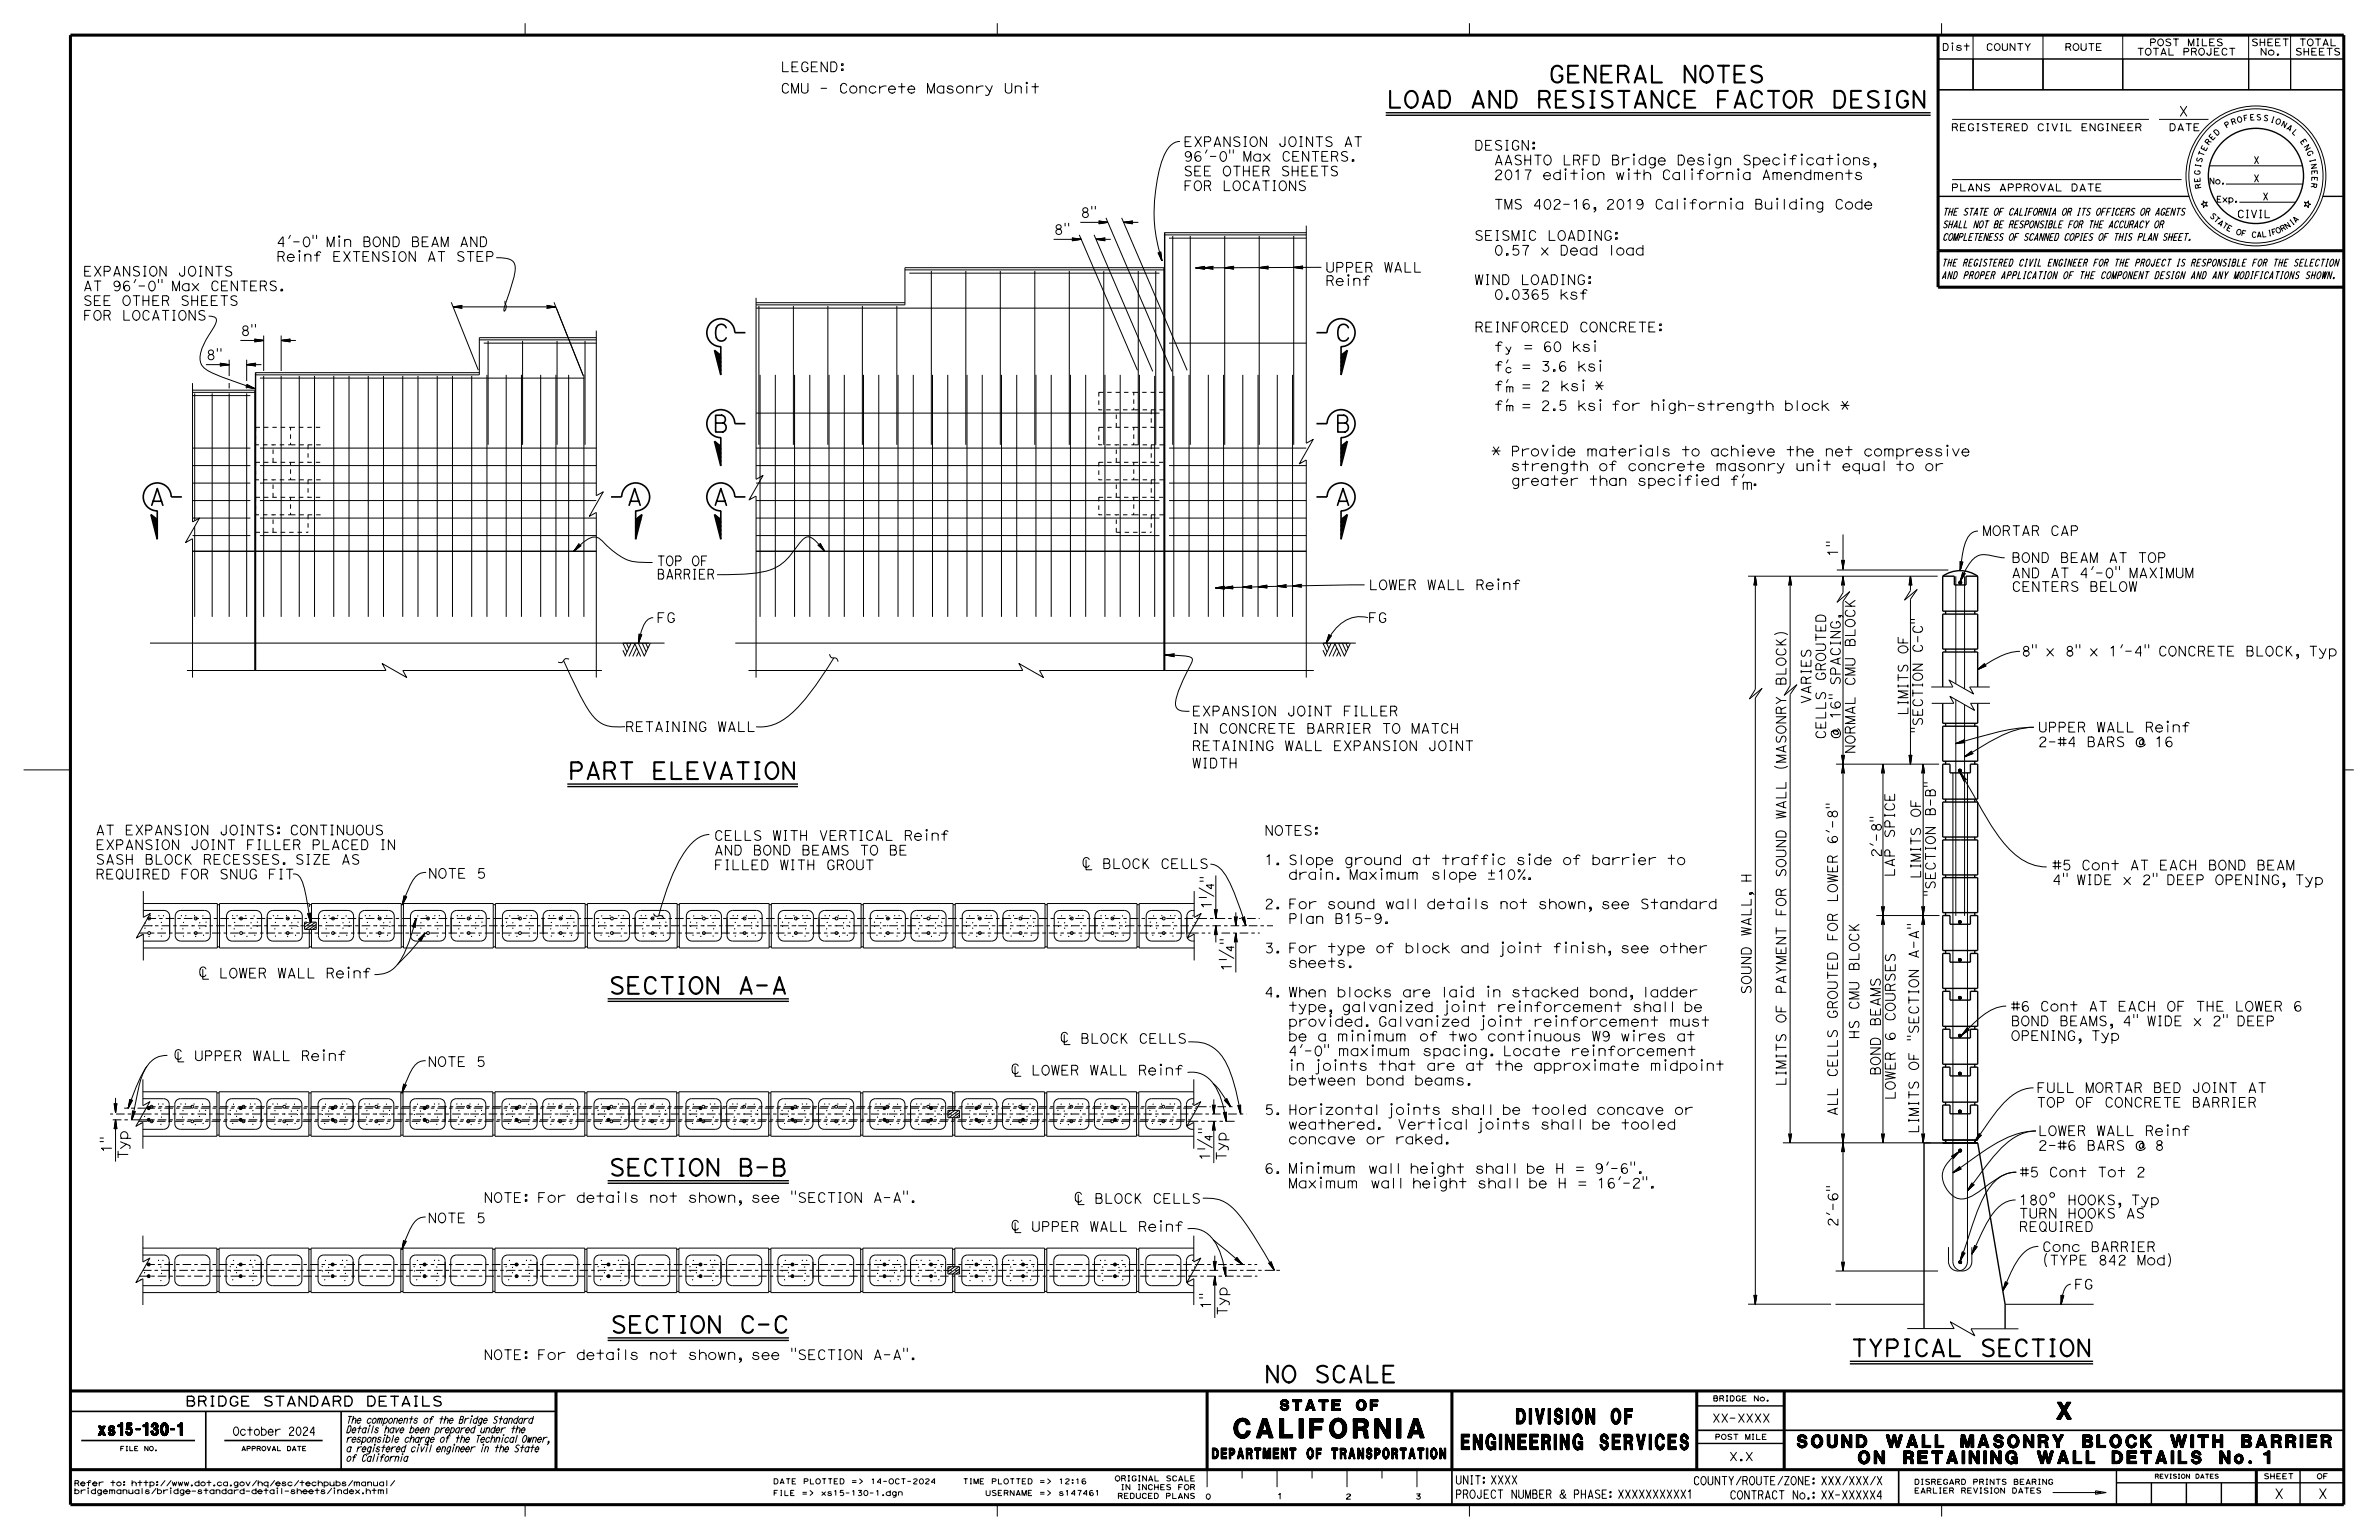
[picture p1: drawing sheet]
<svg xmlns="http://www.w3.org/2000/svg" width="432mm" height="279mm" viewBox="0 0 432 279" stroke-linecap="round" stroke-linejoin="round" font-family="sans-serif">
<defs><g id="words">
<text font-size="3.5" x="224" y="260.9">CALIFORNIA</text>
<g font-size="3">
<text x="281.1" y="15">GENERAL NOTES</text>
<text x="251.7" y="19.5">LOAD AND RESISTANCE FACTOR DESIGN</text>
<text x="129.3" y="61.9">C</text>
<text x="242.3" y="61.9">C</text>
<text x="129.3" y="78.4">B</text>
<text x="242.3" y="78.4">B</text>
<text x="27" y="91.7">A</text>
<text x="113.7" y="91.7">A</text>
<text x="129.3" y="91.7">A</text>
<text x="242.2" y="91.7">A</text>
<text x="103.1" y="141.3">PART ELEVATION</text>
<text x="110.5" y="180.3">SECTION A-A</text>
<text x="110.5" y="213.3">SECTION B-B</text>
<text x="110.8" y="241.8">SECTION C-C</text>
<text x="229.4" y="250.8">NO SCALE</text>
<text x="335.9" y="246.1">TYPICAL SECTION</text>
<text x="373.3" y="257.5">X</text>
</g>
<g font-size="2.8">
<text x="265.2" y="263">ENGINEERING SERVICES</text>
<text x="275.2" y="258.3">DIVISION OF</text>
</g>
<g font-size="2.3">
<text x="326.2" y="262.6">SOUND WALL MASONRY BLOCK WITH BARRIER</text>
<text x="337.3" y="265.5">ON RETAINING WALL DETAILS No. 1</text>
</g>
<text font-size="2.2" x="17.8" y="260.4">xs15-130-1</text>
<g font-size="1.9">
<text x="232.3" y="255.9">STATE OF</text>
<text x="220" y="264.7">DEPARTMENT OF TRANSPORTATION</text>
</g>
<g font-size="1.8">
<text x="141.7" y="13">LEGEND:</text>
<text x="141.7" y="16.9">CMU - Concrete Masonry Unit</text>
<text x="395.4" y="21.1">X</text>
<text x="214.8" y="29.3">96'-0&quot; Max CENTERS.</text>
<text x="214.8" y="26.6">EXPANSION JOINTS AT</text>
<text x="267.6" y="27.3">DESIGN:</text>
<text x="268.5" y="29">AASHTO LRFD Bridge Design Specifications,</text>
<text x="214.8" y="34.6">FOR LOCATIONS</text>
<text x="214.8" y="31.9">SEE OTHER SHEETS</text>
<text x="196.1" y="39.5">8&quot;</text>
<text x="50.2" y="47.4">Reinf EXTENSION AT STEP</text>
<text x="50.2" y="44.8">4'-0&quot; Min BOND BEAM AND</text>
<text x="191.2" y="42.5">8&quot;</text>
<text x="267.6" y="43.6">SEISMIC LOADING:</text>
<text x="15.1" y="52.8">AT 96'-0&quot; Max CENTERS.</text>
<text x="15.1" y="50.1">EXPANSION JOINTS</text>
<text x="240.6" y="51.8">Reinf</text>
<text x="240.6" y="49.4">UPPER WALL</text>
<text x="267.6" y="51.6">WIND LOADING:</text>
<text x="15.1" y="58.1">FOR LOCATIONS</text>
<text x="15.1" y="55.4">SEE OTHER SHEETS</text>
<text x="37.4" y="65.3">8&quot;</text>
<text x="43.6" y="60.9">8&quot;</text>
<text x="267.6" y="60.2">REINFORCED CONCRETE:</text>
<text x="270.7" y="82.7">* Provide materials to achieve the net compressive</text>
<text x="316.1" y="88.8">m</text>
<text x="333.6" y="101.1" transform="rotate(-90 333.6 101.1)">1&quot;</text>
<text x="359.8" y="97.2">MORTAR CAP</text>
<text x="119.2" y="105.1">BARRIER</text>
<text x="119.2" y="102.6">TOP OF</text>
<text x="248.4" y="107">LOWER WALL Reinf</text>
<text x="365.1" y="104.8">AND AT 4'-0&quot; MAXIMUM</text>
<text x="365.1" y="102.1">BOND BEAM AT TOP</text>
<text x="365.1" y="107.3">CENTERS BELOW</text>
<text x="119.1" y="112.9">FG</text>
<text x="248.3" y="112.9">FG</text>
<text x="336.7" y="117.4" transform="rotate(-90 336.7 117.4)">BLOCK</text>
<text x="366.8" y="119">8&quot; x 8&quot; x 1'-4&quot; CONCRETE BLOCK, Typ</text>
<text x="324.2" y="124.4" transform="rotate(-90 324.2 124.4)">BLOCK)</text>
<text x="331.4" y="123.6" transform="rotate(-90 331.4 123.6)">GROUTED</text>
<text x="336.7" y="124.5" transform="rotate(-90 336.7 124.5)">CMU</text>
<text x="216.3" y="129.9">EXPANSION JOINT FILLER</text>
<text x="328.7" y="127.8" transform="rotate(-90 328.7 127.8)">VARIES</text>
<text x="334" y="130.5" transform="rotate(-90 334 130.5)">16&quot; SPACING,</text>
<text x="113.4" y="132.7">RETAINING WALL</text>
<text x="216.3" y="136.2">RETAINING WALL EXPANSION JOINT</text>
<text x="216.3" y="133">IN CONCRETE BARRIER TO MATCH</text>
<text x="331.4" y="134.2" transform="rotate(-90 331.4 134.2)">CELLS</text>
<text x="334" y="134.1" transform="rotate(-90 334 134.1)">@</text>
<text x="336.7" y="136.8" transform="rotate(-90 336.7 136.8)">NORMAL</text>
<text x="369.9" y="135.5">2-#4 BARS @ 16</text>
<text x="369.9" y="132.8">UPPER WALL Reinf</text>
<text x="216.3" y="139.3">WIDTH</text>
<text x="324.2" y="139.9" transform="rotate(-90 324.2 139.9)">(MASONRY</text>
<text x="324.2" y="148.7" transform="rotate(-90 324.2 148.7)">WALL</text>
<text x="17.3" y="154.1">EXPANSION JOINT FILLER PLACED IN</text>
<text x="17.3" y="151.5">AT EXPANSION JOINTS: CONTINUOUS</text>
<text x="129.6" y="155.1">AND BOND BEAMS TO BE</text>
<text x="129.6" y="152.5">CELLS WITH VERTICAL Reinf</text>
<text x="229.5" y="151.6">NOTES:</text>
<text x="333.5" y="153.2" transform="rotate(-90 333.5 153.2)">6'-8&quot;</text>
<text x="341.5" y="155.6" transform="rotate(-90 341.5 155.6)">2'-8&quot;</text>
<text x="343.9" y="152.1" transform="rotate(-90 343.9 152.1)">SPICE</text>
<text x="17.3" y="159.5">REQUIRED FOR SNUG FIT</text>
<text x="17.3" y="156.8">SASH BLOCK RECESSES. SIZE AS</text>
<text x="77.7" y="159.3">NOTE 5</text>
<text x="129.6" y="157.8">FILLED WITH GROUT</text>
<text x="229.5" y="156.9">1. Slope ground at traffic side of barrier to</text>
<text x="233.8" y="159.6">drain. Maximum slope ±10%.</text>
<text x="324.2" y="159.2" transform="rotate(-90 324.2 159.2)">SOUND</text>
<text x="343.9" y="159.2" transform="rotate(-90 343.9 159.2)">LAP</text>
<text x="372.5" y="160.5">4&quot; WIDE x 2&quot; DEEP OPENING, Typ</text>
<text x="372.5" y="157.8">#5 Cont AT EACH BOND BEAM</text>
<text x="219.9" y="165" transform="rotate(-90 219.9 165)">1¼</text>
<text x="229.5" y="164.9">2. For sound wall details not shown, see Standard</text>
<text x="233.8" y="167.6">Plan B15-9.</text>
<text x="324.2" y="166.3" transform="rotate(-90 324.2 166.3)">FOR</text>
<text x="333.5" y="163.8" transform="rotate(-90 333.5 163.8)">LOWER</text>
<text x="229.5" y="172.9">3. For type of block and joint finish, see other</text>
<text x="317.8" y="169.9" transform="rotate(-90 317.8 169.9)">WALL, H</text>
<text x="333.5" y="170.8" transform="rotate(-90 333.5 170.8)">FOR</text>
<text x="348.2" y="174" transform="rotate(-90 348.2 174)">A-A&quot;</text>
<text x="223.5" y="176.3" transform="rotate(-90 223.5 176.3)">1¼</text>
<text x="233.8" y="175.5">sheets.</text>
<text x="337.4" y="176.2" transform="rotate(-90 337.4 176.2)">BLOCK</text>
<text x="229.5" y="180.9">4. When blocks are laid in stacked bond, ladder</text>
<text x="233.8" y="183.5">type, galvanized joint reinforcement shall be</text>
<text x="317.8" y="180.4" transform="rotate(-90 317.8 180.4)">SOUND</text>
<text x="324.2" y="185.6" transform="rotate(-90 324.2 185.6)">OF</text>
<text x="324.2" y="180.4" transform="rotate(-90 324.2 180.4)">PAYMENT</text>
<text x="333.5" y="184.9" transform="rotate(-90 333.5 184.9)">GROUTED</text>
<text x="337.4" y="183.3" transform="rotate(-90 337.4 183.3)">CMU</text>
<text x="344" y="185.3" transform="rotate(-90 344 185.3)">COURSES</text>
<text x="365" y="183.4">#6 Cont AT EACH OF THE LOWER 6</text>
<text x="233.8" y="191.5">4'-0&quot; maximum spacing. Locate reinforcement</text>
<text x="233.8" y="188.9">be a minimum of two continuous W9 wires at</text>
<text x="233.8" y="186.2">provided. Galvanized joint reinforcement must</text>
<text x="337.4" y="188.6" transform="rotate(-90 337.4 188.6)">HS</text>
<text x="341.3" y="186.2" transform="rotate(-90 341.3 186.2)">BEAMS</text>
<text x="344" y="188.9" transform="rotate(-90 344 188.9)">6</text>
<text x="348.2" y="189" transform="rotate(-90 348.2 189)">&quot;SECTION</text>
<text x="365" y="188.8">OPENING, Typ</text>
<text x="365" y="186.1">BOND BEAMS, 4&quot; WIDE x 2&quot; DEEP</text>
<text x="77.6" y="193.5">NOTE 5</text>
<text x="233.8" y="196.9">between bond beams.</text>
<text x="233.8" y="194.2">in joints that are at the approximate midpoint</text>
<text x="324.2" y="197.1" transform="rotate(-90 324.2 197.1)">LIMITS</text>
<text x="333.5" y="195.5" transform="rotate(-90 333.5 195.5)">CELLS</text>
<text x="341.3" y="195.2" transform="rotate(-90 341.3 195.2)">BOND</text>
<text x="348.2" y="194.2" transform="rotate(-90 348.2 194.2)">OF</text>
<text x="229.5" y="202.2">5. Horizontal joints shall be tooled concave or</text>
<text x="333.5" y="202.5" transform="rotate(-90 333.5 202.5)">ALL</text>
<text x="344" y="199.6" transform="rotate(-90 344 199.6)">LOWER</text>
<text x="369.6" y="200.9">TOP OF CONCRETE BARRIER</text>
<text x="369.6" y="198.2">FULL MORTAR BED JOINT AT</text>
<text x="20.2" y="209.2" transform="rotate(-90 20.2 209.2)">1&quot;</text>
<text x="233.8" y="207.5">concave or raked.</text>
<text x="233.8" y="204.9">weathered.</text>
<text x="254.4" y="204.9">Vertical joints shall be tooled</text>
<text x="348.2" y="205.7" transform="rotate(-90 348.2 205.7)">LIMITS</text>
<text x="369.9" y="208.7">2-#6 BARS @ 8</text>
<text x="369.9" y="206">LOWER WALL Reinf</text>
<text x="23.2" y="210.4" transform="rotate(-90 23.2 210.4)">Typ</text>
<text x="219.6" y="210.6" transform="rotate(-90 219.6 210.6)">1¼</text>
<text x="222.6" y="210.6" transform="rotate(-90 222.6 210.6)">Typ</text>
<text x="229.5" y="212.9">6. Minimum wall height shall be H = 9'-6&quot;.</text>
<text x="233.8" y="215.5">Maximum wall height shall be H = 16'-2&quot;.</text>
<text x="366.6" y="213.5">#5 Cont Tot 2</text>
<text x="77.6" y="221.9">NOTE 5</text>
<text x="87.8" y="218.2">NOTE: For details not shown, see &quot;SECTION A-A&quot;.</text>
<text x="366.4" y="221">TURN HOOKS AS</text>
<text x="366.4" y="218.6">180^ HOOKS, Typ</text>
<text x="333.6" y="222.6" transform="rotate(-90 333.6 222.6)">2'-6&quot;</text>
<text x="366.4" y="223.4">REQUIRED</text>
<text x="370.6" y="227.1">Conc BARRIER</text>
<text x="370.6" y="229.5">(TYPE 842 Mod)</text>
<text x="376.4" y="233.9">FG</text>
<text x="219.8" y="237.6" transform="rotate(-90 219.8 237.6)">1&quot;</text>
<text x="222.7" y="238.7" transform="rotate(-90 222.7 238.7)">Typ</text>
<text x="87.8" y="246.7">NOTE: For details not shown, see &quot;SECTION A-A&quot;.</text>
<text x="33.6" y="255.1">BRIDGE STANDARD DETAILS</text>
<text x="412.8" y="271.9">X</text>
<text x="420.7" y="271.9">X</text>
</g>
<g font-size="1.7">
<text x="346.3" y="118.7" transform="rotate(-90 346.3 118.7)">OF</text>
<text x="349" y="118.5" transform="rotate(-90 349 118.5)">C-C&quot;</text>
<text x="346.3" y="129.8" transform="rotate(-90 346.3 129.8)">LIMITS</text>
<text x="349" y="133.1" transform="rotate(-90 349 133.1)">&quot;SECTION</text>
<text x="348.6" y="148.3" transform="rotate(-90 348.6 148.3)">OF</text>
<text x="351.3" y="148.1" transform="rotate(-90 351.3 148.1)">B-B&quot;</text>
<text x="348.6" y="159.5" transform="rotate(-90 348.6 159.5)">LIMITS</text>
<text x="351.3" y="162.7" transform="rotate(-90 351.3 162.7)">&quot;SECTION</text>
</g>
<g font-size="1.5">
<text x="42.2" y="260.4">October 2024</text>
<text x="310.7" y="258">XX-XXXX</text>
<text x="264.1" y="269.3">UNIT: XXXX</text>
<text x="307.3" y="269.4">COUNTY/ROUTE/ZONE: XXX/XXX/X</text>
<text x="313.8" y="265">X.X</text>
<text x="264.1" y="271.8">PROJECT NUMBER &amp; PHASE: XXXXXXXXXX1</text>
<text x="313.9" y="272">CONTRACT No.: XX-XXXXX4</text>
</g>
<text font-size="1.4" x="406" y="39.5">CIVIL</text>
<g font-size="1.3">
<text x="354.1" y="23.7">REGISTERED CIVIL ENGINEER</text>
<text x="393.6" y="23.7">DATE</text>
<text x="409" y="29.7">X</text>
<text x="354.1" y="34.7">PLANS APPROVAL DATE</text>
<text x="409" y="33">X</text>
<text x="352.5" y="41.3">SHALL NOT BE RESPONSIBLE FOR THE ACCURACY OR</text>
<text x="352.5" y="39.1">THE STATE OF CALIFORNIA OR ITS OFFICERS OR AGENTS</text>
<text x="410.7" y="36.3">X</text>
<text x="352.5" y="43.6">COMPLETENESS OF SCANNED COPIES OF THIS PLAN SHEET.</text>
<text x="352.4" y="50.6">AND PROPER APPLICATION OF THE COMPONENT DESIGN AND ANY MODIFICATIONS SHOWN.</text>
<text x="352.4" y="48.3">THE REGISTERED CIVIL ENGINEER FOR THE PROJECT IS RESPONSIBLE FOR THE SELECTION</text>
<text x="273.2" y="64">y</text>
<text x="273.2" y="67.6">c</text>
<text x="273.2" y="71.1">m</text>
<text x="273.2" y="74.5">m</text>
<text x="62.8" y="263.4">a registered civil engineer in the State</text>
<text x="62.8" y="261.7">responsible charge of the Technical Owner,</text>
<text x="62.8" y="260">Details have been prepared under the</text>
<text x="62.8" y="258.2">The components of the Bridge Standard</text>
<text x="62.8" y="265.1">of California</text>
</g>
<g font-size="1.2">
<text x="352.5" y="9.2">Dist</text>
<text x="360.4" y="9.2">COUNTY</text>
<text x="374.7" y="9.2">ROUTE</text>
<text x="387.8" y="10">TOTAL PROJECT</text>
<text x="390.1" y="8.3">POST MILES</text>
<text x="408.6" y="8.3">SHEET</text>
<text x="410.2" y="10">No.</text>
<text x="416.5" y="10">SHEETS</text>
<text x="417.3" y="8.3">TOTAL</text>
</g>
<g font-size="1.1">
<text x="400.9" y="33.4">No.</text>
<text x="402.3" y="36.7">Exp.</text>
</g>
<g font-size="1">
<text x="404.1" y="23.3" transform="rotate(-31 404.1 23.3)">P</text>
<text x="405.1" y="22.7" transform="rotate(-20 405.1 22.7)">R</text>
<text x="406.1" y="22.3" transform="rotate(-15 406.1 22.3)">O</text>
<text x="407.3" y="22" transform="rotate(-10 407.3 22)">F</text>
<text x="408.4" y="21.8" transform="rotate(-4 408.4 21.8)">E</text>
<text x="409.5" y="21.8" transform="rotate(1 409.5 21.8)">S</text>
<text x="410.7" y="21.8" transform="rotate(12 410.7 21.8)">S</text>
<text x="412" y="22.1" transform="rotate(17 412 22.1)">I</text>
<text x="412.9" y="22.3" transform="rotate(22 412.9 22.3)">O</text>
<text x="413.9" y="22.8" transform="rotate(28 413.9 22.8)">N</text>
<text x="414.9" y="23.3" transform="rotate(33 414.9 23.3)">A</text>
<text x="399.6" y="29.6" transform="rotate(-74 399.6 29.6)">S</text>
<text x="399.9" y="28.5" transform="rotate(-69 399.9 28.5)">T</text>
<text x="400.3" y="27.5" transform="rotate(-63 400.3 27.5)">E</text>
<text x="400.9" y="26.4" transform="rotate(-53 400.9 26.4)">R</text>
<text x="401.5" y="25.5" transform="rotate(-47 401.5 25.5)">E</text>
<text x="402.3" y="24.7" transform="rotate(-42 402.3 24.7)">D</text>
<text x="415.9" y="24" transform="rotate(44 415.9 24)">L</text>
<text x="417.4" y="25.6" transform="rotate(55 417.4 25.6)">E</text>
<text x="418.1" y="26.6" transform="rotate(60 418.1 26.6)">N</text>
<text x="418.6" y="27.6" transform="rotate(65 418.6 27.6)">G</text>
<text x="419.2" y="28.9" transform="rotate(76 419.2 28.9)">I</text>
<text x="419.4" y="29.8" transform="rotate(81 419.4 29.8)">N</text>
<text x="399.3" y="31.8" transform="rotate(-85 399.3 31.8)">G</text>
<text x="399.4" y="33.1" transform="rotate(-96 399.4 33.1)">E</text>
<text x="399.4" y="30.5" transform="rotate(-79 399.4 30.5)">I</text>
<text x="399.6" y="34.2" transform="rotate(-101 399.6 34.2)">R</text>
<text x="419.5" y="33.1" transform="rotate(98 419.5 33.1)">R</text>
<text x="419.6" y="30.9" transform="rotate(87 419.6 30.9)">E</text>
<text x="419.6" y="32" transform="rotate(92 419.6 32)">E</text>
<text x="401" y="39.2" transform="rotate(46 401 39.2)">S</text>
<text x="401.7" y="39.9" transform="rotate(41 401.7 39.9)">T</text>
<text x="402.4" y="40.6" transform="rotate(37 402.4 40.6)">A</text>
<text x="403.2" y="41.1" transform="rotate(32 403.2 41.1)">T</text>
<text x="404" y="41.7" transform="rotate(27 404 41.7)">E</text>
<text x="415" y="41.6" transform="rotate(-34 415 41.6)">N</text>
<text x="416" y="40.9" transform="rotate(-38 416 40.9)">I</text>
<text x="416.6" y="40.5" transform="rotate(-43 416.6 40.5)">A</text>
<text x="405.7" y="42.4" transform="rotate(18 405.7 42.4)">O</text>
<text x="406.7" y="42.7" transform="rotate(13 406.7 42.7)">F</text>
<text x="408.6" y="43" transform="rotate(4 408.6 43)">C</text>
<text x="409.6" y="43.1" transform="rotate(-1 409.6 43.1)">A</text>
<text x="410.5" y="43" transform="rotate(-6 410.5 43)">L</text>
<text x="411.7" y="42.9" transform="rotate(-10 411.7 42.9)">I</text>
<text x="412.4" y="42.7" transform="rotate(-15 412.4 42.7)">F</text>
<text x="413.3" y="42.4" transform="rotate(-24 413.3 42.4)">O</text>
<text x="414.2" y="42.1" transform="rotate(-29 414.2 42.1)">R</text>
<text x="310.9" y="254.2">BRIDGE No.</text>
<text x="311.2" y="261.2">POST MILE</text>
<text x="13.4" y="269.6">Refer to: http://www.dot.ca.gov/hq/esc/techpubs/manual/</text>
<text x="140.3" y="269.2">DATE PLOTTED =&gt;</text>
<text x="158" y="269.2">14-OCT-2024</text>
<text x="174.7" y="269.2">TIME PLOTTED =&gt;</text>
<text x="192.1" y="269.2">12:16</text>
<text x="202.3" y="268.7">ORIGINAL SCALE</text>
<text x="347.4" y="269.3">DISREGARD PRINTS BEARING</text>
<text x="410.8" y="268.3">SHEET</text>
<text x="420.5" y="268.3">OF</text>
<text x="13.4" y="271">bridgemanuals/bridge-standard-detail-sheets/index.html</text>
<text x="140.3" y="271.3">FILE =&gt;</text>
<text x="149" y="271.3">xs15-130-1.dgn</text>
<text x="178.8" y="271.3">USERNAME =&gt;</text>
<text x="192.1" y="271.3">s147461</text>
<text x="202.8" y="271.9">REDUCED PLANS</text>
<text x="203.4" y="270.3">IN INCHES FOR</text>
<text x="218.8" y="272">0</text>
<text x="231.8" y="271.9">1</text>
<text x="244.2" y="272">2</text>
<text x="256.9" y="272">3</text>
<text x="347.4" y="270.9">EARLIER REVISION DATES</text>
</g>
<g font-size=".8">
<text x="21.8" y="263.2">FILE NO.</text>
<text x="43.8" y="263.2">APPROVAL DATE</text>
<text x="391.1" y="268.2">REVISION DATES</text>
</g>
</g></defs>
<g fill="none" stroke="#000" stroke-width=".18">
<path d="M95.3 4.2v2.2M181 4.2v2.2M186.4 15.6v1.3M266.7 4.2v2.2M351.8 10.7h6.3v5.6h-6.3zM351.8 10.7h73.6M352.4 4.2v2.2M354.4 8.3v.9M358.1 10.7h12.7v5.6h-12.7zM358.1 6.4v9.9M370.8 6.4v9.9M370.8 10.7h14.5v5.6h-14.5z"/>
<path d="M385.3 10.7h22.8v5.6h-22.8zM385.3 6.4v9.9M408.1 6.4v9.9M408.1 10.7h7.7v5.6h-7.7zM415.8 6.4v9.9M415.8 10.7h9.6v5.6h-9.6zM198.2 37.4v.6M198.8 37.4v.6M200.7 39.5l12 27.9M203.6 39.5l11.9 27.7M214.2 25.7a2.92 2.92 0 0 0-2.5 1.7 24.4 24.4 0 0 0-2.2 9.7 27.6 27.6 0 0 0 1.4 10.2M219.1 27.2l-.3 .6"/>
<path d="M223.2 27.2v.6M223.8 27.2v.6M271.5 36.2h1.1M271.5 31.2a.49 .49 0 0 1 .7-.4 .49 .49 0 0 1 .2 .7l-.7 .6-.2 .5h1M272 36.2v1.7M273.2 37.9v-1.7l.6 1.7 .6-1.7v1.7M273.5 31a.6 .6 0 0 1 .7 0 .6 .6 0 0 1 .2 .7 .62 .62 0 0 1-.2 .7 .62 .62 0 0 1-.8 0 1.18 1.18 0 0 1 .1-1.4zM275.1 31.2l.4-.4v1.8M276 36.3a.58 .58 0 0 0-.6-.1 .58 .58 0 0 0-.4 .5l.6 .3a.47 .47 0 0 1 .5 .3 .47 .47 0 0 1-.2 .6h-.5l-.4-.2M276.8 30.8h1.1a2.72 2.72 0 0 0-.6 1.8M279.6 37.4h-1.1l.8-1.2h.1v1.8M280.2 31.9h1.2a.64 .64 0 0 0-.8-.5 .64 .64 0 0 0-.4 .9 .64 .64 0 0 0 1 .2l.2-.2"/>
<path d="M280.5 36.4a.6 .6 0 0 1 .8-.1 .6 .6 0 0 1 .2 .7 .62 .62 0 0 1-.3 .8 .62 .62 0 0 1-.7-.1 1.18 1.18 0 0 1 0-1.3zM282.1 36.6a.49 .49 0 0 1 .7-.4 .49 .49 0 0 1 .2 .7l-.7 .6-.2 .5h1.1M283.2 31.5a.7 .7 0 0 0-1-.1 .7 .7 0 0 0 0 1 .7 .7 0 0 0 1 0M283.2 30.8v1.8M283.8 37.1h1M284.2 31.3v1.3M285.1 31.4h1.2M285.7 30.8v1.8M285.7 36.5l.4-.3v1.7M287.2 31.3v1.3M288.3 36.3a.7 .7 0 0 0-.8 .1 .7 .7 0 0 0-.1 .9l.2 .4M289.3 37.7h.3v.2h-.3z"/>
<path d="M289.6 37.9v.3l-.3 .3M290 31.6a.6 .6 0 0 1 .6-.3 .6 .6 0 0 1 .5 .3v1M290 31.3v1.3M291.8 36.6a.49 .49 0 0 1 .7-.4 .49 .49 0 0 1 .2 .7l-.7 .6-.2 .5h1.1M293.4 31.3l.4 1.3 .3-1.2 .3 1.2 .3-1.3M293.8 36.4a.6 .6 0 0 1 .7-.1 .6 .6 0 0 1 .2 .7 .62 .62 0 0 1-.2 .8 .62 .62 0 0 1-.8-.1 1.18 1.18 0 0 1 .1-1.3zM295.4 36.5l.5-.3v1.7M295.6 31.3v1.3M296.6 31.4h1.2M297.2 30.8v1.8M298 36.4a.91 .91 0 0 1 .2 .9 .91 .91 0 0 1-.7 .6l-.3-.1M298.4 31.7a.61 .61 0 0 1 .7-.4 .61 .61 0 0 1 .5 .6v.7"/>
<path d="M298.4 30.8v1.8M300.4 28.6v1.4a.58 .58 0 0 1-.9 .3M300.4 28.9a.59 .59 0 0 0-.9-.1 .59 .59 0 0 0 0 .9 .59 .59 0 0 0 .9-.1M301.7 36.5a.6 .6 0 0 0-.7-.3 .6 .6 0 0 0-.4 .8 .67 .67 0 0 0 .2 .8 .67 .67 0 0 0 .8 0l.1-.2M303 31.2a.6 .6 0 0 0-.7-.3 .6 .6 0 0 0-.4 .7 .67 .67 0 0 0 .2 .8 .67 .67 0 0 0 .8 .1l.1-.2M303.5 36.8a.7 .7 0 0 0-1 0 .7 .7 0 0 0 0 1 .7 .7 0 0 0 1 0M303.5 36.6v1.3M304.4 36.2v1.8M304.8 31.5a.7 .7 0 0 0-1-.1 .7 .7 0 0 0 0 1 .7 .7 0 0 0 1 0M304.8 31.3v1.3M305.8 30.8v1.8M305.8 36.7v1.3"/>
<path d="M306.7 36.8h1M307.1 31.3v1.3M307.9 36.4a.37 .37 0 0 0-.4-.2 .37 .37 0 0 0-.3 .3v1.4M308.1 31.5h.9M309.2 31a.37 .37 0 0 0-.4-.2 .37 .37 0 0 0-.3 .4v1.4M310.4 36.6v1.3M311.5 36.6l-.6 .1-.5 .3M311.7 31.3v1.3M312.1 37a.6 .6 0 0 1 .5-.4 .6 .6 0 0 1 .6 .4v.9M312.1 36.6v1.3M312.3 28.6v1.4a.58 .58 0 0 1-.9 .3M312.3 28.9a.59 .59 0 0 0-.9-.1 .59 .59 0 0 0 0 .9 .59 .59 0 0 0 .9-.1"/>
<path d="M312.9 31.3l-.7 .1-.5 .3M313.4 31.6a.6 .6 0 0 1 .6-.3 .6 .6 0 0 1 .5 .3v1M313.4 31.3v1.3M314.2 36.7v1.3M315.5 31.3v1.3M316.3 36.8a.7 .7 0 0 0-1 0 .7 .7 0 0 0 0 1 .7 .7 0 0 0 1 0M316.3 36.6v1.3M317.6 31.5a.7 .7 0 0 0-1-.1 .7 .7 0 0 0 0 1 .7 .7 0 0 0 1 0M317.6 31.3v1.3M318.3 28.8a.7 .7 0 0 1 1 0 .7 .7 0 0 1 0 1 .7 .7 0 0 1-1-.1M318.3 28.6v1.9M318.7 36.2h.7a.44 .44 0 0 1 .3 .3 .44 .44 0 0 1-.2 .5 .51 .51 0 0 1 .3 .5 .51 .51 0 0 1-.3 .4h-.8z"/>
<path d="M318.7 37h.8M320 32.6l.6-1.8 .6 1.8M320.2 32.2h.9M320.4 36.6v1.1l.5 .2a.52 .52 0 0 0 .7-.3M321.6 36.6v1.3M321.8 31.5a.39 .39 0 0 1 .4-.2 .39 .39 0 0 1 .3 .2 .42 .42 0 0 1 .4-.2 .42 .42 0 0 1 .4 .2v1.1M321.8 31.3v1.3M322.5 31.5v1.1M322.6 36.7v1.3M323.9 36.2v1.8M323.9 31.9h1.2a.64 .64 0 0 0-.8-.5 .64 .64 0 0 0-.3 .9 .64 .64 0 0 0 .9 .2l.2-.2M325.8 31.6a.6 .6 0 0 1 .5-.3 .6 .6 0 0 1 .6 .3v1"/>
<path d="M325.8 31.3v1.3M326 36.8a.7 .7 0 0 0-1 0 .7 .7 0 0 0 0 1 .7 .7 0 0 0 1 0M326 36.2v1.8M327 36.7v1.3M328 37a.6 .6 0 0 1 .5-.4 .6 .6 0 0 1 .6 .4v.9M328 36.6v1.3M328.7 31.5a.7 .7 0 0 0-1-.1 .7 .7 0 0 0 0 1 .7 .7 0 0 0 1 0M328.7 30.8v1.8M329.3 31.5a.39 .39 0 0 1 .4-.2 .39 .39 0 0 1 .3 .2 .42 .42 0 0 1 .4-.2 .42 .42 0 0 1 .4 .2v1.1M329.3 31.3v1.3M330 31.5v1.1M330.8 36.7v1.4a.58 .58 0 0 1-.9 .3"/>
<path d="M330.8 36.9a.59 .59 0 0 0-.8-.1 .59 .59 0 0 0 0 .9 .59 .59 0 0 0 .8-.1M331.4 31.9h1.3a.64 .64 0 0 0-.9-.5 .64 .64 0 0 0-.3 .9 .64 .64 0 0 0 .9 .2l.2-.2M333.3 31.6a.6 .6 0 0 1 .5-.3 .6 .6 0 0 1 .6 .3v1M333.3 31.3v1.3M334.4 36.5a.6 .6 0 0 0-.8-.3 .6 .6 0 0 0-.3 .8 .67 .67 0 0 0 .1 .8 .67 .67 0 0 0 .8 0l.2-.2M335 31.4h1.2M335.6 30.8v1.8M337.8 31.5a.5 .5 0 0 0-.5-.3 .5 .5 0 0 0-.4 .5l.2 .2a.48 .48 0 0 1 .6 0 .48 .48 0 0 1 .1 .5 .7 .7 0 0 1-1.1-.2M337.9 36.8a.7 .7 0 0 0-1 0 .7 .7 0 0 0 0 1 .7 .7 0 0 0 1 0M337.9 36.2v1.8M338.5 37.2h1.2a.64 .64 0 0 0-.8-.5 .64 .64 0 0 0-.4 .9 .64 .64 0 0 0 1 .2l.2-.1M340.2 29.6h.3v.3h-.3z"/>
<path d="M340.5 29.9v.3l-.3 .3M354.3 32.6h41.7M354.3 21.7h35.7M391.9 21.7h9M399.9 36.4l.3 .4 .4-.1-.2 .3 .2 .4-.4-.1-.3 .4v-.5l-.4-.1 .4-.2zM401 30.1h16.9M404 33.4h14M406.5 36.7h10.2M418.3 36.7l.4 .1 .3-.3v.4l.4 .2-.4 .1v.5l-.3-.4-.4 .1 .2-.4zM24.6 50.7l-.2 .6M28.8 50.7v.6M29.4 50.7v.6"/>
<path d="M45.7 58.8v.6M46.4 58.8v.6M52.7 42.7l-.3 .6M54.3 46.1v1.3M56.8 42.7v.6M57.5 42.7v.6M61.6 43.5v1.3M108.2 60v29.9l1.3-.7-2.5 4.5 1.2-.7v29.9M137.2 55.9h73.2M137.2 54v33l1.3-.7-2.5 4.4 1.2-.7v32.9M137.2 55.3h27v-6.7h47v73M137.2 54.9h27"/>
<path d="M137.7 55.5v25.2M144 55.5v25.2M150.3 55.5v25.2M156.5 55.5v25.2M162.8 55.5v25.2M164.2 49h47M165 49.6h45.4M169 49.2v31.5M175.3 49.2v31.5M181.6 49.2v31.5M187.8 49.2v31.5M191.2 43.4h5"/>
<path d="M193.3 40.4v.7M194 40.4v.7M194.1 49.2v31.5M194.6 43.2l1.6 .2M194.7 43.3v.3M194.7 43.3l1.5 .1M194.7 43.3l-.1-.2 1.6 .3M194.7 43.4h1.5M195.9 42.6l10.6 24.6M196.1 40.3h5M196.2 43.4l-1.5 .1M196.2 43.4l-1.6 .2"/>
<path d="M196.2 43.4l-1.5 .2M196.2 43.4l-1.6 .3 .1-.1M198.6 42.6l10.6 24.8M198.9 43.4l1.6 .1M198.9 43.4l1.6 .2M198.9 43.4l1.7 .3-.1-.1M198.9 43.4h2.7M198.9 43.4l1.7 .2M199.5 40.1l1.6 .2M199.5 40.2l1.6 .1M199.5 40.2v.3M199.5 40.2l-.1-.1 1.7 .2"/>
<path d="M199.5 40.3h1.6M200.3 49.2v31.5M200.5 43.4h-1.6M200.5 43.3l-1.6 .1M200.5 43.3l.1-.2-1.7 .3M200.5 43.3v.3M200.6 43.2l-1.7 .2M201.1 40.3l-1.6 .1M201.1 40.3l-1.6 .3M201.1 40.3l-1.7 .3 .1-.1M201.1 40.3l-1.6 .2M203.9 40.3l1.7 .3"/>
<path d="M203.9 40.3h2.7M203.9 40.3l1.6 .1M203.9 40.3l1.6 .2M203.9 40.3l1.7 .3-.1-.1M205.5 40.3h-1.6M205.5 40.2v.3M205.5 40.2l-1.6 .1M205.5 40.2l.1-.1-1.7 .2M205.6 40.1l-1.7 .2M206.6 49.2v31.5M209.8 49.2v31.5M210.2 45.8l.7 1.5"/>
<path d="M210.3 45.9l-.1-.1 .7 1.5M210.3 45.9l.6 1.4M210.3 45.9h.2M210.4 45.9l.5 1.4M210.5 45.9l.4 1.4M210.5 45.8l.4 1.5M210.6 45.8l.1-.1 .2 1.6M210.6 45.8l-.1 .1M210.6 45.8l.3 1.5M210.6 45.7l.3 1.6M211.4 42.6h25.7M211.4 42.2h25.7"/>
<path d="M212.2 43.2h24.9M212.9 42.8v37.9M216 42.8v37.9M217 48.6l1.7 .2M217 48.6l1.7 .3-.1-.2M217 48.6l1.6 .1M218.6 48.6l1.6 .3-.1-.2M218.6 48.6l1.6 .2M218.6 48.6l1.5 .1M218.6 48.5l-1.6 .1M218.6 48.5l.1-.2-1.7 .3M218.6 48.5v.2"/>
<path d="M218.7 48.4l-1.7 .2M220.1 48.6h-3.1M220.1 48.6v.1M220.1 48.5l-1.5 .1M220.1 48.4l.1-.1-1.6 .3M220.1 48.4l-1.5 .2M220.1 48.4v.2M220.2 48.4l-1.6 .2M222.3 42.8v37.9M222.3 48.6l1.7 .3-.1-.2M222.3 48.6l1.6 .1M222.3 48.6h1.5"/>
<path d="M222.3 48.6l1.6 .2M223.8 48.6l.1 .1M223.8 48.5l-1.5 .1M223.9 48.4l.1-.1-1.7 .3M223.9 48.4l-1.6 .2M223.9 48.4l-.1 .2M228.6 48.5l1.6 .3M228.6 42.8v37.9M228.6 48.5l1.6 .3-.1-.1M228.6 48.5l1.5 .2M228.6 48.5l1.5 .1M228.6 48.5h1.5"/>
<path d="M230.1 48.5v.2M230.1 48.5h-1.5M230.1 48.4l.1-.1-1.6 .2M230.1 48.4l-1.5 .1M230.1 48.4v.1M230.2 48.3l-1.6 .2M234.8 42.8v37.9M234.8 48.5l1.7 .3-.1-.1M234.8 48.5l1.6 .2M234.8 48.5l1.6 .1M234.8 48.5h1.5M236.3 48.5l.1 .2"/>
<path d="M236.4 48.5h-1.6M236.4 48.4l.1-.2-1.7 .3M236.4 48.4l-1.6 .1M236.4 48.4l-.1 .1M236.4 48.3l-1.6 .2M237.1 40.9v39.5l1.3-.7-2.6 4.5 1.3-.7v39.4M239.8 48.5h.2l-23 .1M244.7 50.5v1.3M271.7 52.7a.6 .6 0 0 1 .7 0 .6 .6 0 0 1 .2 .7 .62 .62 0 0 1-.2 .8 .62 .62 0 0 1-.8-.1 1.18 1.18 0 0 1 .1-1.4zM271.7 44.7a.6 .6 0 0 1 .7 0 .6 .6 0 0 1 .2 .7 .62 .62 0 0 1-.2 .7 .62 .62 0 0 1-.8 0 1.18 1.18 0 0 1 .1-1.4zM273.4 54h.3v.3h-.3zM273.4 46h.3v.3h-.3z"/>
<path d="M274.8 52.7a.6 .6 0 0 1 .7 0 .6 .6 0 0 1 .2 .7 .62 .62 0 0 1-.2 .8 .62 .62 0 0 1-.8-.1 1.18 1.18 0 0 1 .1-1.4zM275.6 44.5h-.9l-.1 .8a.6 .6 0 0 1 .9 0 .6 .6 0 0 1 0 .9 .6 .6 0 0 1-.9-.1M276.4 44.5h1a2.72 2.72 0 0 0-.5 1.8M276.4 52.5h1l-.2 .5-.4 .2a.58 .58 0 0 1 .6 .8 .58 .58 0 0 1-1 .1M279.1 52.7a.7 .7 0 0 0-.9 .1 .7 .7 0 0 0-.1 .9l.2 .4M279.8 45l1.2 1.3M280.9 52.5h-.9l-.1 .9a.6 .6 0 0 1 .9-.1 .6 .6 0 0 1 0 .9 .6 .6 0 0 1-.9-.1M281 45l-1.2 1.3M283.4 52.5v1.8M283.4 44.5h.6a1 1 0 0 1-.1 1.8h-.5zM283.7 53.4l.9 .9M284.4 53l-1 .6"/>
<path d="M285 45.6h1.3a.64 .64 0 0 0-.8-.5 .64 .64 0 0 0-.4 .9 .64 .64 0 0 0 .9 .2l.2-.2M286.2 53.2a.5 .5 0 0 0-.6-.2 .5 .5 0 0 0-.4 .4l.3 .2a.48 .48 0 0 1 .5 0 .48 .48 0 0 1 .2 .5 .7 .7 0 0 1-1.1-.2M286.9 53.2h.9M288 45.1a.7 .7 0 0 0-1 0 .7 .7 0 0 0 0 1 .7 .7 0 0 0 1 0M288 45v1.3M288 52.7a.37 .37 0 0 0-.4-.2 .37 .37 0 0 0-.3 .4v1.4M289.8 45.1a.7 .7 0 0 0-1 0 .7 .7 0 0 0 0 1 .7 .7 0 0 0 1 0M289.8 44.5v1.8M292.5 44.5v1.8M296.4 45.1a.7 .7 0 0 0-1 0 .7 .7 0 0 0 0 1 .7 .7 0 0 0 1 0M296.4 45v1.3M298.2 45.1a.7 .7 0 0 0-1 0 .7 .7 0 0 0 0 1 .7 .7 0 0 0 1 0"/>
<path d="M298.2 44.5v1.8M34.9 71.8h10.5M34.9 69.5v25.2l1.3-.7-2.5 4.4 1.2-.7v25.2M34.9 71.2h11.3M34.9 70.8h11.3v50.8M35.3 71.4v23.1M38.5 71.4v40.5M41.6 71.4v40.5M43.6 61.8h4.3M44.8 71.4v40.5M46.2 61.6l1.7 .2M46.3 61.6l1.6 .2"/>
<path d="M46.3 61.6v.3M46.3 61.6l-.1-.1 1.7 .3M46.3 61.7l1.6 .1M46.4 67.6h40.6M47.2 68.6h58.8M47.9 61.8h-1.6M47.9 60.9v6.4M47.9 68.2v43.7M47.9 61.8l-1.7 .2M47.9 61.8l-1.7 .3 .1-.2M47.9 61.8l-1.6 .1M51 61.8h2.7"/>
<path d="M51 60.9v6.4M51 68.2v43.7M51 61.8h1.6M51 61.8l1.6 .1M51 61.8l1.7 .3-.1-.2M51 61.8l1.7 .2M52.6 61.7l-1.6 .1M52.6 61.6l-1.6 .2M52.6 61.6l.1-.1-1.7 .3M52.6 61.6v.3M52.7 61.6l-1.7 .2M54.3 68.2v43.7"/>
<path d="M57.1 68.2v43.7M60.6 68.2v43.7M63.3 68.2v43.7M66.8 68.2v43.7M69.6 68.2v43.7M73.1 68.2v43.7M75.9 68.2v43.7M79.4 68.2v43.7M82.1 68.2v43.7M85.6 68.2v43.7M87 61.7h21.2M87.8 62.3h20.4"/>
<path d="M88.4 68v43.9M88.6 61.8v18.9M91.9 68v43.9M94.6 68v43.9M94.8 61.8v18.9M98.1 68v43.9M100.9 68v43.9M101.1 61.8v18.9M103.2 68v43.9M106 68v43.9M106.2 61.8v18.9M108.2 61.3h-21.2v6.7h-40.6"/>
<path d="M137.2 75h73.2M138 68v43.9M140.7 68v43.9M144.2 68v43.9M147 68v43.9M150.5 68v43.9M153.2 68v43.9M156.7 68v43.9M159.5 68v43.9M163 68v43.9M165.8 68v43.9M169.3 68v43.9"/>
<path d="M172 68v43.9M175.5 68v43.9M178.3 68v43.9M181.8 68v43.9M184.5 68v43.9M188 68v43.9M190.8 68v43.9M194.3 68v43.9M197.1 68v43.9M200.6 68v43.9M203.3 68v43.9M206.8 68v43.9"/>
<path d="M209.6 68.2v43.7M212.2 62.3h24.9M213.1 68.2v43.7M215.8 68v43.9M219.3 68v43.9M222.1 68v43.9M225.6 68v43.9M228.3 68v43.9M231.8 68v43.9M234.6 68v43.9M271.5 73.3h.9M271.5 69.8h.9"/>
<path d="M271.5 66.2h.9M271.5 62.7h.9M272.6 72.9a.37 .37 0 0 0-.4-.2 .37 .37 0 0 0-.3 .3v1.5M272.6 69.3a.37 .37 0 0 0-.4-.2 .37 .37 0 0 0-.3 .4v1.4M272.6 65.8a.37 .37 0 0 0-.4-.2 .37 .37 0 0 0-.3 .3v1.5M272.6 62.2a.37 .37 0 0 0-.4-.2 .37 .37 0 0 0-.3 .3v1.5M273.7 72.4l-.3 .6M273.7 68.8l-.3 .6M273.7 65.3l-.3 .6M276.4 73.4h1.3M276.4 74h1.3M276.4 69.8h1.3"/>
<path d="M276.4 70.4h1.3M276.4 66.2h1.3M276.4 66.9h1.3M276.8 62.7h1.2M276.8 63.3h1.2M280 73.1a.49 .49 0 0 1 .7-.4 .49 .49 0 0 1 .2 .7l-.6 .6-.3 .5h1.1M280 69.5a.49 .49 0 0 1 .7-.4 .49 .49 0 0 1 .2 .8l-.6 .5-.3 .5h1.1M280.1 65.6h.9l-.2 .4-.4 .2a.58 .58 0 0 1 .7 .8 .58 .58 0 0 1-1 .1M281.3 62.2a.7 .7 0 0 0-.8 .1 .7 .7 0 0 0-.1 .8l.1 .5M282 74.2h.3v.3h-.3zM282 67.1h.3v.3h-.3zM282.3 62.2a.6 .6 0 0 1 .8 0 .6 .6 0 0 1 .2 .7 .62 .62 0 0 1-.2 .7 .62 .62 0 0 1-.8 0 1.18 1.18 0 0 1 0-1.4z"/>
<path d="M283.5 69.1v1.8M283.9 70l.8 .9M284.1 65.7a.7 .7 0 0 0-.9 .1 .7 .7 0 0 0-.1 .9l.2 .5M284.1 72.7h-.9v.8a.6 .6 0 0 1 .8 0 .6 .6 0 0 1 0 .8 .6 .6 0 0 1-.8 0M284.5 69.6l-1 .7M285.6 62v1.8M286 62.9l.8 .9M286.3 69.8a.5 .5 0 0 0-.5-.2 .5 .5 0 0 0-.4 .4l.2 .2a.48 .48 0 0 1 .5 0 .48 .48 0 0 1 .2 .5 .7 .7 0 0 1-1.1-.2M286.6 65.6v1.7M286.6 72.7v1.8M286.6 62.5l-1 .6M287 73.6l.8 .9"/>
<path d="M287 66.4l.8 .9M287.4 69.6v1.3M287.6 73.2l-1 .6M287.6 66l-1 .7M288.4 62.7a.5 .5 0 0 0-.5-.3 .5 .5 0 0 0-.4 .5l.2 .1a.48 .48 0 0 1 .6 .1 .48 .48 0 0 1 .1 .5 .7 .7 0 0 1-1.1-.2M289.4 73.4a.5 .5 0 0 0-.6-.3 .5 .5 0 0 0-.4 .5l.3 .1a.48 .48 0 0 1 .5 .1 .48 .48 0 0 1 .2 .5 .7 .7 0 0 1-1.1-.2M289.4 66.3a.5 .5 0 0 0-.6-.3 .5 .5 0 0 0-.4 .5l.3 .1a.48 .48 0 0 1 .5 0 .48 .48 0 0 1 .2 .6 .7 .7 0 0 1-1.1-.3M289.5 62.5v1.3M289.5 70h1.5M289.8 69.3l1 1.4M290.5 66.1v1.3M290.5 73.2v1.3"/>
<path d="M290.8 69.3l-1 1.4M292.7 73.3h1M293.9 72.9a.37 .37 0 0 0-.4-.2 .37 .37 0 0 0-.3 .3v1.5M296.4 73.2v1.3M297.6 73.2h-.7l-.5 .4M299.9 73.6a.61 .61 0 0 1 .6-.4 .61 .61 0 0 1 .6 .6v.7M299.9 72.7v1.8M302 73.2v1.3M304 73.2v1.4a.58 .58 0 0 1-.9 .3M304 73.5a.59 .59 0 0 0-.9-.1 .59 .59 0 0 0 0 .8 .59 .59 0 0 0 .9-.1M304.7 73.6a.61 .61 0 0 1 .7-.4 .61 .61 0 0 1 .5 .6v.7M304.7 72.7v1.8"/>
<path d="M306.5 73.6h1M309.3 73.4a.5 .5 0 0 0-.6-.3 .5 .5 0 0 0-.4 .5l.3 .1a.48 .48 0 0 1 .5 .1 .48 .48 0 0 1 .2 .5 .7 .7 0 0 1-1.1-.2M310 73.3h1.1M310.6 72.7v1.8M311.8 73.2v1.3M313 73.2h-.6l-.6 .4M313.4 73.8h1.3a.64 .64 0 0 0-.9-.5 .64 .64 0 0 0-.3 .9 .64 .64 0 0 0 .9 .2l.2-.2M315.3 73.5a.6 .6 0 0 1 .6-.3 .6 .6 0 0 1 .5 .3v1M315.3 73.2v1.3M318.2 73.2v1.4a.58 .58 0 0 1-1 .3M318.2 73.5a.59 .59 0 0 0-.9-.1 .59 .59 0 0 0 0 .8 .59 .59 0 0 0 .9-.1M318.8 73.3h1.2"/>
<path d="M319.4 72.7v1.8M320.6 73.6a.61 .61 0 0 1 .7-.4 .61 .61 0 0 1 .5 .6v.7M320.6 72.7v1.8M324.1 73.3a.7 .7 0 0 1 1 0 .7 .7 0 0 1 0 1 .7 .7 0 0 1-1 0M324.1 72.7v1.8M326.2 72.7v1.8M330.1 73.5a.65 .65 0 0 0-1-.2 .65 .65 0 0 0 .1 1 .65 .65 0 0 0 .9-.2M330.7 72.7v1.8M331.1 73.6l.9 .9M331.8 73.2l-1.1 .6M334.1 73.6h1.5M334.4 72.8l1 1.5"/>
<path d="M335.4 72.8l-1 1.5M34.9 94h10.5M34.9 97.2h10.5M34.9 90.8h10.5M34.9 87.6h10.5M34.9 84.5h10.5M34.9 81.3h10.5M35.3 95.5v16.4M47.2 94h61M47.2 97.2h61M47.2 90.8h61M47.2 87.6h61"/>
<path d="M47.2 84.5h61M47.2 81.3h61M105.1 98.7l-1 1.3M105.1 98.8l.1 .1M105.1 98.8v-.2l-1 1.4M105.1 98.8l-1 1.2M105.2 98.8l-1.1 1.2M105.2 98.9l-1.1 1.1M105.2 98.9l.1 .1M105.3 98.9l-1.2 1.1M105.3 99l-1.2 1M105.3 99h.2l-1.4 1"/>
<path d="M105.4 99l-1.3 1M116.3 94.2v.3M137.2 94h73.2M137.2 97.2h73.2M137.2 90.8h73.2M137.2 87.6h73.2M137.2 84.5h73.2M137.2 81.3h73.2M148.5 98.9l1.2 1.1M148.6 98.9l1.1 1.1M148.7 98.8l1 1.2M148.8 98.8l.9 1.2"/>
<path d="M148.8 98.8l-.4 .1 1.3 1.1M148.8 98.7l.1-.2 .8 1.5M148.8 98.7v.1M148.8 98.7l.9 1.3M148.8 98.6l.9 1.4M212.2 94h24.9M212.2 97.2h24.9M212.2 90.8h24.9M212.2 87.6h24.9M212.2 84.5h24.9M212.2 81.3h24.9M275.6 84.3a.5 .5 0 0 0-.6-.2 .5 .5 0 0 0-.4 .4l.3 .2a.48 .48 0 0 1 .5 0 .48 .48 0 0 1 .2 .5 .7 .7 0 0 1-1.1-.2"/>
<path d="M275.6 86.8v1.4a.58 .58 0 0 1-.9 .3M275.6 87.1a.59 .59 0 0 0-.8-.1 .59 .59 0 0 0 0 .9 .59 .59 0 0 0 .8-.2M276.3 84.3h1.2M276.4 86.8v1.3M276.9 83.6v1.8M277.5 86.8l-.6 .1-.5 .3M278 87.4h1.2a.64 .64 0 0 0-.8-.5 .64 .64 0 0 0-.4 .9 .64 .64 0 0 0 1 .2l.2-.2M278.1 84.1v1.3M279.3 84.1l-.6 .1-.6 .3M279.8 84.7h1.2a.64 .64 0 0 0-.8-.5 .64 .64 0 0 0-.4 .9 .64 .64 0 0 0 .9 .2l.2-.2M281 86.9a.7 .7 0 0 0-1 0 .7 .7 0 0 0 0 1 .7 .7 0 0 0 1 0M281 86.8v1.3"/>
<path d="M281.6 86.9h1.2M281.6 84.4a.6 .6 0 0 1 .6-.3 .6 .6 0 0 1 .5 .3v1M281.6 84.1v1.3M281.9 81.5v1.2M282.2 86.3v1.8M283.3 87.4h1.2a.64 .64 0 0 0-.8-.5 .64 .64 0 0 0-.4 .9 .64 .64 0 0 0 1 .2l.2-.2M284.5 84.1v1.4a.58 .58 0 0 1-1 .3M284.5 84.4a.59 .59 0 0 0-.9-.1 .59 .59 0 0 0 0 .9 .59 .59 0 0 0 .9-.1M285.1 84.3h1.2M285.2 86.8v1.3M285.7 83.6v1.8M286.4 86.8l-.7 .1-.5 .3"/>
<path d="M286.9 84.6a.61 .61 0 0 1 .7-.5 .61 .61 0 0 1 .5 .6v.7M286.9 83.6v1.8M288.6 86.9h1.2M289.2 86.3v1.8M290.5 87.2a.61 .61 0 0 1 .6-.4 .61 .61 0 0 1 .6 .6v.7M290.5 86.3v1.8M292.2 84.3h.9M293.3 86.9a.7 .7 0 0 0-1 0 .7 .7 0 0 0 0 1 .7 .7 0 0 0 1 0M293.3 86.8v1.3M293.3 83.8a.37 .37 0 0 0-.4-.2 .37 .37 0 0 0-.3 .4v1.4M294 87.1a.6 .6 0 0 1 .5-.3 .6 .6 0 0 1 .6 .3v1M294 86.8v1.3"/>
<path d="M296.9 84.4a.65 .65 0 0 0-1-.1 .65 .65 0 0 0 0 1 .65 .65 0 0 0 1-.2M297.8 81.5v1.2M298.5 87a.5 .5 0 0 0-.5-.3 .5 .5 0 0 0-.4 .5l.2 .1a.48 .48 0 0 1 .6 .1 .48 .48 0 0 1 .1 .5 .7 .7 0 0 1-1.1-.2M299.3 86.9a.7 .7 0 0 1 1 0 .7 .7 0 0 1 0 1 .7 .7 0 0 1-1 0M299.3 86.8v1.8M299.3 84.4a.6 .6 0 0 1 .5-.3 .6 .6 0 0 1 .6 .3v1M299.3 84.1v1.3M300.9 87.4h1.3a.64 .64 0 0 0-.8-.5 .64 .64 0 0 0-.4 .9 .64 .64 0 0 0 .9 .2l.2-.2M302.2 84.4a.65 .65 0 0 0-1-.1 .65 .65 0 0 0 0 1 .65 .65 0 0 0 1-.2M302.9 84.1v1.3M303.9 87.1a.65 .65 0 0 0-1-.1 .65 .65 0 0 0 .1 .9 .65 .65 0 0 0 .9-.1M304 84.1l-.6 .1-.5 .3"/>
<path d="M304.5 84.7h1.2a.64 .64 0 0 0-.8-.5 .64 .64 0 0 0-.4 .9 .64 .64 0 0 0 1 .2l.2-.2M304.9 86.8v1.3M305.9 87h.9M306.3 84.3h1.2M306.9 83.6v1.8M307 86.5a.37 .37 0 0 0-.4-.2 .37 .37 0 0 0-.3 .3v1.5M308 86.8v1.3M308 84.7h1.2a.64 .64 0 0 0-.8-.5 .64 .64 0 0 0-.3 .9 .64 .64 0 0 0 .9 .2l.2-.2M308.9 87.4h1.2a.64 .64 0 0 0-.8-.5 .64 .64 0 0 0-.4 .9 .64 .64 0 0 0 1 .2l.2-.2M311.7 84.4a.39 .39 0 0 1 .3-.3 .39 .39 0 0 1 .4 .2 .42 .42 0 0 1 .4-.2 .42 .42 0 0 1 .3 .2v1.1M311.7 84.1v1.3M311.9 86.9a.7 .7 0 0 0-1 0 .7 .7 0 0 0 0 1 .7 .7 0 0 0 1 0"/>
<path d="M311.9 86.3v1.8M312.4 84.3v1.1M314.2 87h1M315 84.3a.7 .7 0 0 0-1 0 .7 .7 0 0 0 0 1 .7 .7 0 0 0 1-.1M315 84.1v1.3M315.4 86.5a.37 .37 0 0 0-.4-.2 .37 .37 0 0 0-.3 .3v1.5M316.4 81.5v1.2M316.5 86l-.3 .6M316.6 84.3a.5 .5 0 0 0-.5-.2 .5 .5 0 0 0-.4 .4l.2 .2a.48 .48 0 0 1 .6 0 .48 .48 0 0 1 .1 .5 .7 .7 0 0 1-1.1-.2M318.4 87.8h.3v.3h-.3zM319.2 84.4a.6 .6 0 0 1 .5-.3 .6 .6 0 0 1 .6 .3v1M319.2 84.1v1.3"/>
<path d="M321 84.1v1.3M322.1 84.1l-.6 .1-.5 .3M322.6 84.1l.8 1M323.8 84.1l-.6 1.6-.3 .1h-.3M326.2 84.1v1l.5 .3a.52 .52 0 0 0 .6-.3M327.3 84.1v1.3M328 84.4a.6 .6 0 0 1 .5-.3 .6 .6 0 0 1 .6 .3v1M328 84.1v1.3M330.1 84.1v1.3M331 84.3h1.2M331.5 98.4h.6M331.5 99h.6"/>
<path d="M331.6 83.6v1.8M334.5 84.7h1.2a.64 .64 0 0 0-.8-.5 .64 .64 0 0 0-.3 .9 .64 .64 0 0 0 .9 .2l.2-.2M334.5 97v6.3M337.5 84.3a.7 .7 0 0 0-1 0 .7 .7 0 0 0 0 1 .7 .7 0 0 0 1-.1M337.5 84.1v1.9M338.1 84.1v1l.5 .3a.52 .52 0 0 0 .6-.3M339.2 84.1v1.3M341 84.3a.7 .7 0 0 0-1 0 .7 .7 0 0 0 0 1 .7 .7 0 0 0 1-.1M341 84.1v1.3M342 83.6v1.8M344.3 84.3h1.2M344.9 83.6v1.8"/>
<path d="M351.4 84.1v1.3M352.6 84.1l-.6 .1-.6 .3M353.5 81.5v1.2M359 96.4a2.41 2.41 0 0 0-2.2 1.7l-.5 1.8-.5 3.6M27.2 116.7h93.4M102.3 119.9a54.6 54.6 0 0 0 5.2 9.9 5.3 5.3 0 0 0 5.1 2.1l.8-.1M103.3 119.6a.85 .85 0 0 0-1.2 .6l-.8-.1M104.1 100a7.6 7.6 0 0 1 3.5-2.5 2.18 2.18 0 0 1 2.1 1.1 9.3 9.3 0 0 0 7.6 3.4l1.1 .1M113.1 118l.4 .9M113.7 116.7l.4 .9M114.6 116.7l-1.2 2.4M115.2 116.7l1.1 2.4"/>
<path d="M115.2 116.8l-1 2.3M115.6 117.5l-.8 1.6M115.9 116.7l1 2.3M115.9 118.3l-.4 .8M116 115l-.1 1.7M116.1 115.1l-.2 1.6M116.1 115.1l-.1-.1-.1 1.7M116.1 115.1l.1 .1M116.2 115.2l-.3 1.5M116.3 115.2l-.4 1.5M116.4 115.2h-.2M116.4 115.2l.1-.1-.6 1.6"/>
<path d="M116.4 115.2l-.5 1.5M116.4 115.1l-.5 1.6M116.6 116.7l.7 1.6M117.2 116.7l.4 .9M117.8 116.7h-4.7l.7 1.6M118 116.7l-1.1 2.4M118.6 112.1a2.2 2.2 0 0 0-1.9 1.6l-.8 3M133.4 116.7h77.8M149.7 100a6.2 6.2 0 0 0-3-2.6 4.1 4.1 0 0 0-2.3 2.1 9.1 9.1 0 0 1-8.1 4.6l-6.1 .2M150.6 118.7a.7 .7 0 0 0 .9 .7 .66 .66 0 0 1 .6 .6M151.3 119.4l-1.3 2a34.9 34.9 0 0 1-7.4 8.9 7.6 7.6 0 0 1-5.4 1.6M211.4 116.7h34.7"/>
<path d="M211.5 118.8l1.5 .1M211.5 118.8l1.6 .1a7 7 0 0 1 3.2 .4 1.13 1.13 0 0 1-.3 1.4 27.3 27.3 0 0 0-2.6 6.5 1.36 1.36 0 0 0 1.2 1.8h1.3M211.5 118.8l1.7-.2-.2 .3M211.5 118.8l1.6 .2M211.5 118.8l1.7 .4-.1-.2M211.5 118.8l1.6 .3M213 118.9l.1 .1M213 118.8h-1.5M213.1 118.7l-1.6 .1M220.6 106.7l1.7 .2-.1-.1M220.6 106.7l1.6 .1M220.6 106.7h1.6"/>
<path d="M220.6 106.7l1.7 .1M222.2 106.6l1.6 .2M222.2 106.6l1.5 .1M222.2 106.6l-1.6 .1M222.2 106.5l.1-.2-1.7 .4M222.2 106.5l-1.6 .2M222.2 106.5v.3M222.2 106.4l-1.6 .3M223.7 106.6l-3.1 .1M223.7 106.6l.1 .3-1.6-.3M223.7 106.6l.1-.3-1.6 .3M223.7 106.5l-1.5 .1"/>
<path d="M223.7 106.4l-1.5 .2M223.8 106.4l-1.6 .2M225.6 106.5l1.6 .1M225.6 106.5l1.5 .1M225.6 106.5l1.6 .2M225.6 106.5l1.7 .3-.1-.2M227.1 106.5h-1.5M227.1 106.5l.1 .1M227.1 106.4l-1.5 .1M227.2 106.4v-.2l-1.6 .3M227.2 106.4l-1.6 .1M227.2 106.4l-.1 .1"/>
<path d="M227.2 106.3l-1.6 .2M228.3 106.5l1.7 .1M228.3 106.5l1.7 .2-.1-.1M228.3 106.5l1.6 .1M228.3 106.5h1.6M229.8 106.4l-1.5 .1M229.8 106.4l.1 .2M229.9 106.4l-1.6 .1M229.9 106.3l.1-.2-1.7 .4M229.9 106.3l-1.6 .2M229.9 106.3l-.1 .1M230 106.2l-1.7 .3"/>
<path d="M231.8 106.4l1.6 .1M231.8 106.4h1.6M231.8 106.4l1.7 .1M231.8 106.4l1.7 .2-.1-.1M233.3 106.3l-1.5 .1M233.3 106.3l.1 .2M233.4 106.3l-1.6 .1M233.4 106.2l.1-.1-1.7 .3M233.4 106.2l-1.6 .2M233.4 106.2l-.1 .1M233.5 106.1l-1.7 .3M234.6 106.3l1.6 .1"/>
<path d="M234.6 106.3h1.5M234.6 106.3l1.6 .2M234.6 106.3l1.7 .2-.1-.1M236.1 106.3h-1.5M236.1 106.3l.1 .1M236.1 106.2l-1.5 .1M236.2 106.1l.1-.1-1.7 .3M236.2 106.1l-1.6 .2M236.2 106.1l-.1 .2M240.1 118l.5 .9M240.8 116.7l.4 .9M241.2 115.1l-.5 1.6"/>
<path d="M241.3 115.2l-.6 1.5M241.3 115.3l-.6 1.4M241.4 115.3l-.7 1.4M241.4 115.3l-.2-.2-.5 1.6M241.5 115.3l-.8 1.4M241.5 115.3h.2l-1 1.4M241.5 115.3h-.1M241.6 115.3l-.9 1.4M241.6 116.7l-1.1 2.4M242.2 116.7l1.2 2.4M242.3 116.8l-1.1 2.3M242.6 117.5l-.7 1.6"/>
<path d="M242.9 116.7l1.1 2.3M243 118.3l-.4 .8M243.6 116.7l.8 1.6M244.3 116.7l.4 .9M244.9 116.7h-4.8l.8 1.6M245.1 116.7l-1.1 2.4M247.7 106.1l-27.1 .6M248.3 112.1a5.9 5.9 0 0 0-6.5 2.7l-1.1 1.9M272 105.7v1.3M317.3 104.5h34.4M318.5 106.1h.2M318.6 104.5l-.3 1.7 .2-.1"/>
<path d="M318.6 104.5l.1 1.6M318.6 104.5v20.6l-1.1 1.7 2.3-1.9-1.2 1.7v110M318.6 104.5l.3 1.7-.2-.1M318.6 104.5l-.1 1.6M318.6 104.5l.2 1.7M318.6 104.5l-.2 1.7M322.1 115.1a2.22 2.22 0 0 1 2.3 0M324.8 106.1h.3M324.9 104.5l-.3 1.7 .2-.1M324.9 104.5v19.9l-1.1 1.8 2.4-2-1.3 1.8v81.3M324.9 104.5l.3 1.7-.1-.1M324.9 104.5l-.1 1.6"/>
<path d="M324.9 104.5l.2 1.7M324.9 104.5l-.2 1.7M324.9 104.5l.1 1.6M324.9 104.5l.2 1.6M333.4 103.4h20.2M334.3 101.6l.2 1.7M334.4 106.1h.3M334.4 101.7l-.2-.1 .3 1.7M334.4 101.7l.1 1.6M334.4 101.7h.3M334.5 104.5l.1 1.6M334.5 104.5l-.3 1.7 .2-.1"/>
<path d="M334.5 104.5l.2 1.6M334.5 104.5v3l-1.1 1.8 2.3-2-1.2 1.8v121.5M334.5 104.5l.3 1.7-.1-.1M334.5 104.5l-.1 1.6M334.5 104.5l.2 1.7M334.5 104.5l-.2 1.7M334.6 101.7l-.1 1.6M334.7 101.7l.1-.1-.3 1.7M334.7 101.7l-.2 1.6M334.7 101.6l-.2 1.7M346.6 106.1h.3M346.8 104.5l-.3 1.7 .1-.1"/>
<path d="M346.8 104.5l-.3 1.7M346.8 104.5l.1 1.6M346.8 104.5v2.6l-1.1 1.8 2.3-2-1.2 1.8v29.9M346.8 104.5l.2 1.7-.1-.1M346.8 104.5l-.2 1.6M346.8 104.5l-.1 1.6M346.8 104.5l.2 1.7M346.8 104.5v1.6M346.9 112.4h.6M346.9 113h.6M355 104.6v19.5M355.9 105.7h.1"/>
<path d="M355.8 101.9v1.6M355.9 101.9l-.1 1.6M355.9 101.9l-.2-.1 .1 1.7M355.9 101.9l.1 .1M355.9 102l-.1 1.5M356 102l-.2 1.5M356.1 102l-.3 1.5M356.2 102h-.2M356.2 102l.1-.1-.5 1.6M356.2 102l-.4 1.5M356.2 101.9l-.4 1.6M356.3 103.9l-.5 1.5"/>
<path d="M356.3 103.9l.1 .2M356.3 103.9l-.1-.1-.4 1.6M356.4 104l-.6 1.4M356.4 104.1l-.6 1.3M356.4 104.1l.3-.1-.9 1.4M356.5 104.1l-.7 1.3M356.6 104l-.8 1.4M356.6 104.6v20.4M356.7 104l-.9 1.4M363.9 101.2l-2-.3a3.5 3.5 0 0 0-4.2 1l-.9 1.4-1 2.1M366.6 118.2a13.6 13.6 0 0 0-6.8 2.8l-.8 .5M368.9 116.9v.7"/>
<path d="M369.6 116.9v.7M376.8 116.9v.7M377.5 116.9v.7M379.9 102.8l-.3 .5M384.1 102.8v.6M384.7 102.8v.6M385.2 117l-.3 .5M389.4 116.9v.7M390 116.9v.7M4.3 139.7h8.5M33.9 121.6h36.2l-.7-1.2 4.4 2.5-.7-1.3h36.1M135.9 121.6h49.7l-.7-1.2 4.5 2.5-.7-1.3h49.8"/>
<path d="M322.1 139a2.22 2.22 0 0 0 2.3 0M332 126.1h.6M332 126.7h.6M333.3 138.6h18.7M334.3 137l.2 1.6M334.4 137.1l-.2-.1 .6 3.3-.1-.1M334.4 137.1l.1 1.5M334.5 138.6l.1 1.6M334.5 138.6l.2 1.6M334.5 138.6l-.1 1.6M334.5 138.6l.2 1.7M334.6 137.1l-.2 3.1"/>
<path d="M334.7 137.1l.1-.1-.6 3.3 .2-.1M334.7 137.1h-.3M334.7 137.1l-.2 1.5M334.7 137l-.4 3.3M341.8 138.6l.1 1.6M341.8 138.6v68.7M341.8 138.6l.2 1.7-.1-.1M341.8 138.6l-.2 1.6M341.8 138.6l-.1 1.6M341.8 138.6l.2 1.7M341.8 138.6l-.2 1.7M341.8 138.6l-.3 1.7 .1-.1"/>
<path d="M341.8 138.6v1.6M346.5 137l.3 1.6M346.6 137.1l-.1-.1 .3 1.6M346.6 137.1l.2 1.5M346.7 137.1l.1 1.5M346.8 137.1v1.5M346.9 132.1h.6M346.9 132.8h.6M346.9 137.1l.1-.1-.2 1.6M346.9 137.1h-.3M346.9 137.1l-.1 1.5M347 137l-.2 1.6"/>
<path d="M349.1 138.6v1.6M349.1 138.6v68.7M349.1 138.6l.2 1.7-.1-.1M349.1 138.6l-.2 1.6M349.1 138.6l-.1 1.6M349.1 138.6l.2 1.7M349.1 138.6l-.2 1.7M349.1 138.6l-.3 1.7 .1-.1M349.1 138.6l.1 1.6M350.5 124.6h4l-.7-1.2 4.4 2.5-.7-1.3h3.7M350.6 127.6h4l-.7-1.3 4.5 2.6-.7-1.3h3.5M355 126.9v39.3"/>
<path d="M355 134.9l1.2-.3a50.1 50.1 0 0 1 13-2.7 17.4 17.4 0 0 0-8.6 3l-4 2.4M356.4 134.5l-1.4 .4M356.4 134.5l.2 .1M356.5 134.4l-1.5 .5M356.5 134.4l-.1 .1M356.5 134.4v-.2l-1.5 .7M356.5 134.6l-1.5 .3M356.5 134.3l-1.5 .6M356.6 134.6l-1.6 .3M356.6 134.6l.1 .1-1.7 .2M356.6 127.8v38.4M356.6 134.7l-1.6 .2"/>
<path d="M357.9 136.6h.1M357.9 136.6l-1.3 .7M357.9 136.6v-.4l-1.3 1.1M357.9 136.5l-1.3 .8M357.9 136.4l-1.3 .9M357.9 136.3l-1.3 1M358 136.6l-1.4 .7M358 136.6l.2 .1-1.6 .6M358.1 136.7l-1.5 .6M360.2 120.7l.2 .1M360.2 120.7l-1.2 .8M360.2 120.7v-.3l-1.2 1.1"/>
<path d="M360.2 120.5l-1.2 1M360.2 120.6l-1.2 .9M360.2 120.4l-1.2 1.1M360.3 120.7l-1.3 .8M360.4 120.8h.1l-1.5 .7M360.4 120.8l-1.4 .7M393.5 131.5v1.3M425.4 139.7h1.8M77.3 158.3a2.91 2.91 0 0 0-2.8 2.1l-1.5 3.7M128.7 151.4a5.6 5.6 0 0 0-4.2 2.8 37.9 37.9 0 0 0-5 12M168.2 151.2v1.3M197.1 156v1.8h1.1"/>
<path d="M197.7 155.9a.6 .6 0 0 0-.8-.3 .6 .6 0 0 0-.3 .8 .67 .67 0 0 0 .1 .8 .67 .67 0 0 0 .8 0l.2-.2M200.4 155.8h.6a.44 .44 0 0 1 .4 .4 .44 .44 0 0 1-.2 .4 .5 .5 0 0 1 .3 .5 .5 .5 0 0 1-.4 .5h-.7zM200.4 156.6h.8M202.2 155.8v1.8h1M204 156a.66 .66 0 0 1 .8-.1 .66 .66 0 0 1 .3 .8 .7 .7 0 0 1-.7 .9 .7 .7 0 0 1-.6-.9zM206.8 156.2a.6 .6 0 0 0-.8-.4 .6 .6 0 0 0-.4 .8 .66 .66 0 0 0 .2 .8 .66 .66 0 0 0 .8 .1l.2-.3M207.5 155.8v1.8M207.8 156.5l.7 1.1M208.4 155.8l-.9 1.1M212 156.2a.6 .6 0 0 0-.7-.4 .6 .6 0 0 0-.4 .8 .66 .66 0 0 0 .2 .8 .66 .66 0 0 0 .8 .1l.1-.3M212.7 156.7h.7M213.7 155.8h-1v1.8h1.1"/>
<path d="M214.5 155.8v1.8h1.1M216.3 155.8v1.8h1M217.8 159.2h.6M217.8 159.9h.6M219 155.9a.58 .58 0 0 0-.6-.1 .58 .58 0 0 0-.4 .5l.5 .3a.47 .47 0 0 1 .6 .4 .47 .47 0 0 1-.3 .5l-.4 .1-.4-.2M219.7 156.8a3.2 3.2 0 0 1 2.7 1.9l1.5 3 2.2 6.3M220.7 158.8v7.8M239.8 158.3v1.3M250.8 158.3v1.3M271 155.6v1.3M277.6 155.6v1.3M296.6 155.6v1.3"/>
<path d="M331.4 145.9h.6M331.4 146.5h.6M331.4 150.7l.6 .2M334.4 140.2h.3M339.4 148.3h.6M339.4 148.9h.6M339.4 153.1l.6 .2M341.6 140.2h.3M348.9 140.2h.3M349.2 142h.6M349.2 142.7h.6M354.5 140.2v88.6a1.72 1.72 0 0 0 1.7 1.8 1.72 1.72 0 0 0 1.7-1.8v-2.5"/>
<path d="M355.8 140.2l.8 1.3a118.6 118.6 0 0 0 6.7 10.9 11.5 11.5 0 0 0 6.8 4.8l1.4 .1M355.8 140.2l1 1.3M355.8 140.2l.7 1.5M355.8 140.2l.7 1.6v-.2M355.8 140.2l.9 1.3M355.8 140.2l1.1 1.3h-.1M355.8 140.2l.7 1.4M355.8 140.2l.8 1.3M355.8 140.2l1.1 1.3M356.6 141.5l-.1 .1M356.8 141.5h-.2M357.1 140.2v88.6a1.72 1.72 0 0 1-1.7 1.8 1.72 1.72 0 0 1-1.7-1.8v-2.5"/>
<path d="M374.5 158.4v.6M375.2 158.4v.6M390.8 158.4v.6M391.5 158.4v.6M25.6 169.7h.1M26 163.9h13.4v8.1h-13.4M26 161.7v4.7l1.3-.7-2.6 4.5 1.3-.7v4.8M26 165.2h3.8a1.01 1.01 0 0 1 1 1M26.3 168.4h.1M26.3 167.5h.1M27.1 169.9h.1M27.3 166.1h.1"/>
<path d="M27.6 168h.1M28.8 166.1h.1M29.3 169.8h.1M29.3 167.4h.1M29.4 168.5h.1M29.7 166.1h.1M30.8 169.7a1.01 1.01 0 0 1-1 1h-3.8M30.8 166.2v3.5M32.1 165.5l.7-.3h4.4a1.01 1.01 0 0 1 1 1v3.5a1.01 1.01 0 0 1-1 1h-4.4a1.01 1.01 0 0 1-1-1v-3.5zM32.9 166.1h.1M33.2 168.5h.1M33.3 169.8h.1"/>
<path d="M33.3 167.4h.1M33.7 166.1h.1M35 168h.1M35.3 166.1h.1M35.5 169.9h.1M36.3 167.4h.1M36.3 168.4h.1M36.8 175.9v1.8h1.1M36.8 166.2h.1M36.9 169.7h.1M37.4 168.1h.1M37.4 175.8a.6 .6 0 0 0-.8-.3 .6 .6 0 0 0-.3 .7 .67 .67 0 0 0 .1 .8 .67 .67 0 0 0 .8 .1l.2-.2"/>
<path d="M37.4 167.3h.1M39.4 171.8h.4M39.4 164.1h.4M40.1 175.7v1.7h1M41.4 165.5l.7-.3h4.4a1.01 1.01 0 0 1 1 1v3.5a1.01 1.01 0 0 1-1 1h-4.4a1.01 1.01 0 0 1-1-1v-3.5zM42 175.8a.66 .66 0 0 1 .7 0 .66 .66 0 0 1 .3 .7 .7 .7 0 0 1-.7 .9 .7 .7 0 0 1-.6-.9zM42.2 166.1h.1M42.5 168.5h.1M42.6 169.8h.1M42.6 167.4h.1M43 166.1h.1M43.5 175.7l.2 1.7 .4-1.7 .4 1.7 .3-1.7"/>
<path d="M44.3 168h.1M44.6 166.1h.1M44.8 169.9h.1M45.3 176.6h.7M45.6 167.4h.1M45.6 168.4h.1M46.1 166.2h.1M46.2 169.7h.1M46.4 175.7h-1.1v1.7h1.1M46.7 168.1h.1M46.7 167.3h.1M47.1 176.5h.7l.4 .9"/>
<path d="M47.8 176.5a.44 .44 0 0 0 .4-.4 .44 .44 0 0 0-.4-.4h-.7v1.7M48.8 165.5l.7-.3h4.3a1.01 1.01 0 0 1 1.1 1v3.5a1.01 1.01 0 0 1-1.1 1h-4.3a1.01 1.01 0 0 1-1-1v-3.5zM49.6 166.1h.1M49.9 168.5h.1M50 169.8h.1M50 167.4h.1M50.4 166.1h.1M50.5 175.7l.3 1.7 .4-1.7 .3 1.7 .4-1.7M51.7 168h.1M52 166.1h.1M52.2 169.9h.1M52.4 177.4l.5-1.7 .6 1.7"/>
<path d="M52.5 177h.9M52.9 167.4h.1M52.9 168.4h.1M53.5 166.2h.1M53.6 169.7h.1M54.1 168.1h.1M54.1 167.3h.1M54.2 175.7v1.7h1M55.3 167.3h2.1v1.3h-2.1zM55.3 168.2l1.2-.9v-3.4h16.3v8.1h-16.3v-3.4M55.8 167.3l-.5 .4M56 175.7v1.7h1"/>
<path d="M56.1 164.1h.4M56.1 167.3v-3.4h-16.3v8.1h16.3v-3.4l1.3-.9M56.1 171.8h.4M57.3 167.3l-1.9 1.3M57.4 168.1l-.7 .5M58.1 165.5l.7-.3h4.4a1.01 1.01 0 0 1 1 1v3.5a1.01 1.01 0 0 1-1 1h-4.4a1.01 1.01 0 0 1-1-1v-3.5zM58.9 166.1h.1M59.2 168.5h.1M59.3 169.8h.1M59.3 167.4h.1M59.4 176.5h.7l.4 .9M59.7 166.1h.1"/>
<path d="M60.1 176.5a.44 .44 0 0 0 .4-.4 .44 .44 0 0 0-.4-.4h-.7v1.7M61 168h.1M61.1 176.7h1.2a.63 .63 0 0 0-.8-.5 .63 .63 0 0 0-.4 .9 .63 .63 0 0 0 1 .2l.2-.1M61.3 166.1h.1M61.5 169.9h.1M62.3 167.4h.1M62.3 168.4h.1M62.8 166.2h.1M62.9 169.7h.1M63.3 176.2v1.2M63.4 168.1h.1M63.4 167.3h.1"/>
<path d="M64.3 176.5a.6 .6 0 0 1 .5-.4 .6 .6 0 0 1 .6 .4v.9M64.3 176.1v1.3M65.5 165.5l.7-.3h4.3a1.01 1.01 0 0 1 1.1 1v3.5a1.01 1.01 0 0 1-1.1 1h-4.3a1.01 1.01 0 0 1-1-1v-3.5zM66 176.3h.9M66.3 166.1h.1M66.6 168.5h.1M66.7 169.8h.1M66.7 167.4h.1M67.1 166.1h.1M67.1 175.9a.37 .37 0 0 0-.4-.2 .37 .37 0 0 0-.3 .3v1.4M68.4 168h.1M68.7 166.1h.1"/>
<path d="M68.9 169.9h.1M69.6 167.4h.1M69.6 168.4h.1M70.2 166.2h.1M70.3 169.7h.1M70.8 168.1h.1M70.8 167.3h.1M72.8 171.8h.4M72.8 164.1h.4M73.2 163.9h16.3v8.1h-16.3zM73.4 162.5l-.4 1.6M73.4 162.6l-.4 1.5"/>
<path d="M73.5 162.7l-.5 1.4M73.5 162.7l-.2-.2-.3 1.6M73.6 162.7l-.6 1.4M73.7 162.7l-.7 1.4M73.7 162.7h.2l-.9 1.4M73.7 162.7h-.2M73.8 162.7l-.8 1.4M74.8 165.5l.7-.3h4.3a1.01 1.01 0 0 1 1.1 1v3.5a1.01 1.01 0 0 1-1.1 1h-4.3a1.01 1.01 0 0 1-1-1v-3.5zM75.1 168.1h-.1M75.1 168.1l.2 .1M75.2 167.3h.1M75.3 168.1h.1"/>
<path d="M75.5 166.6l-.7 1.6 .2-.1M75.5 166.6a22.3 22.3 0 0 1-3.4 8.5 4.8 4.8 0 0 1-4.1 1.7M75.5 166.6l-.1 1.7-.1-.1M75.5 166.6l-.5 1.5M75.5 166.6l-.4 1.5M75.5 166.6l-.2 1.7M75.5 166.6l-.2 1.6M75.5 166.6l-.6 1.6M75.5 166.6l-.3 1.6M75.7 169.7h.1M75.8 166.2h.1M76.1 170.5h.2"/>
<path d="M76.3 170.5v.1M76.4 167.4h.1M76.4 168.4h.1M77.1 169.9h.1M77.2 169.3l-.9 1.3M77.2 169.3l-1.3 1.2h.2M77.2 169.3l-1.2 1.2M77.2 169.3a42 42 0 0 1-5.1 5.8M77.2 169.3l-.8 1.5-.1-.2M77.2 169.3l-1.1 1.2M77.2 169.3l-1 1.2M77.2 169.3l-.9 1.4"/>
<path d="M77.2 169.3l-.9 1.2M77.3 166.1h.1M77.7 168h.1M78.9 166.1h.1M79.4 169.8h.1M79.4 167.4h.1M79.4 168.5h.1M79.7 166.1h.1M82.2 165.5l.7-.3h4.3a1.01 1.01 0 0 1 1.1 1l-.1 3.5a1.01 1.01 0 0 1-1 1h-4.3a1.01 1.01 0 0 1-1-1v-3.5zM83 166.1h.1M83.3 168.5h.1M83.4 169.8h.1"/>
<path d="M83.4 167.4h.1M83.8 166.1h.1M85.1 168h.1M85.4 166.1h.1M85.6 169.9h.1M86.3 167.4h.1M86.3 168.4h.1M86.9 166.2h.1M87 169.7h.1M87.4 168.1h.1M87.5 167.3h.1M89.5 171.8h.4"/>
<path d="M89.5 164.1h.4M89.9 163.9h16.3v8.1h-16.3zM91.5 165.5l.7-.3h4.3a1.01 1.01 0 0 1 1.1 1v3.5a1.01 1.01 0 0 1-1.1 1h-4.3a1.01 1.01 0 0 1-1-1v-3.5zM91.9 167.3h.1M92 168.1h.1M92.4 169.7h.1M92.5 166.2h.1M93.1 167.4h.1M93.1 168.4h.1M93.8 169.9h.1M94 166.1h.1M94.3 168h.1"/>
<path d="M95.6 166.1h.1M96 169.8h.1M96 167.4h.1M96.1 168.5h.1M96.4 166.1h.1M98.6 166.2v3.5M98.6 166.2a1.01 1.01 0 0 1 1-1h4.3a1.01 1.01 0 0 1 1 1v3.5a1.01 1.01 0 0 1-1 1h-4.3a1.01 1.01 0 0 1-1-1M99.7 166.1h.1M100 168.5h.1M100.1 169.8h.1M100.1 167.4h.1M100.5 166.1h.1"/>
<path d="M101.8 168h.1M102.1 166.1h.1M102.3 169.9h.1M103 167.4h.1M103 168.4h.1M103.6 166.2h.1M103.7 169.7h.1M104.1 168.1h.1M104.2 167.3h.1M106.2 164.1h.4M106.2 171.8h.4M106.6 163.9h16.3v8.1h-16.3z"/>
<path d="M108.2 165.5l.7-.3h4.3a1.01 1.01 0 0 1 1.1 1v3.5a1.01 1.01 0 0 1-1.1 1h-4.3a1.01 1.01 0 0 1-1-1v-3.5zM108.6 167.3h.1M108.7 168.1h.1M109.1 169.7h.1M109.2 166.2h.1M109.8 167.4h.1M109.8 168.4h.1M110.5 169.9h.1M110.7 166.1h.1M111 168h.1M112.3 166.1h.1M112.7 169.8h.1"/>
<path d="M112.7 167.4h.1M112.8 168.5h.1M113.1 166.1h.1M116.4 166.1h.1M116.7 168.5h.1M116.7 169.8h.1M116.7 167.4h.1M117.2 166.1h.1M118.5 168h.1M118.6 165.7a.7 .7 0 0 0 1.1 .4 .65 .65 0 0 1 .8 .5M118.8 166.1h.1M119 169.9h.1"/>
<path d="M119.7 167.4h.1M119.7 168.4h.1M120.3 166.2h.1M120.4 169.7h.1M120.8 168.1h.1M120.9 167.3h.1M121.6 166.2a1.01 1.01 0 0 0-1-1h-4.3a1.01 1.01 0 0 0-1 1v3.5a1.01 1.01 0 0 0 1 1h4.3a1.01 1.01 0 0 0 1-1M121.6 166.2v3.5M122.9 171.8h.4M122.9 164.1h.4M123.3 163.9h16.3v8.1h-16.3zM124.9 165.5l.7-.3h4.3a1.01 1.01 0 0 1 1 1v3.5a1.01 1.01 0 0 1-1 1h-4.3a1.01 1.01 0 0 1-1-1v-3.5z"/>
<path d="M125.3 167.3h.1M125.3 168.1h.1M125.8 169.7h.1M125.9 166.2h.1M126.5 167.4h.1M126.5 168.4h.1M127.2 169.9h.1M127.4 166.1h.1M127.7 168h.1M129 166.1h.1M129.4 169.8h.1M129.4 167.4h.1"/>
<path d="M129.5 168.5h.1M129.8 166.1h.1M132.3 165.5l.7-.3h4.3a1.01 1.01 0 0 1 1 1v3.5a1.01 1.01 0 0 1-1 1h-4.3a1.01 1.01 0 0 1-1-1v-3.5zM133.1 166.1h.1M133.3 168.5h.1M133.4 169.8h.1M133.4 167.4h.1M133.9 166.1h.1M135.1 168h.1M135.4 166.1h.1M135.7 169.9h.1M136.4 167.4h.1"/>
<path d="M136.4 168.4h.1M137 166.2h.1M137.1 169.7h.1M137.5 168.1h.1M137.6 167.3h.1M139.6 164.1h.4M139.6 171.8h.4M140 163.9h16.3v8.1h-16.3zM141.6 165.5l.7-.3h4.3a1.01 1.01 0 0 1 1 1v3.5a1.01 1.01 0 0 1-1 1h-4.3a1.01 1.01 0 0 1-1-1v-3.5zM142 167.3h.1M142 168.1h.1M142.5 169.7h.1"/>
<path d="M142.6 166.2h.1M143.2 167.4h.1M143.2 168.4h.1M143.9 169.9h.1M144.1 166.1h.1M144.4 168h.1M145.7 166.1h.1M146.1 169.8h.1M146.1 167.4h.1M146.2 168.5h.1M146.5 166.1h.1M149 165.5l.7-.3h4.3a1.01 1.01 0 0 1 1 1v3.5a1.01 1.01 0 0 1-1 1h-4.3a1.01 1.01 0 0 1-1-1v-3.5z"/>
<path d="M149.8 166.1h.1M150 168.5h.1M150.1 169.8h.1M150.1 167.4h.1M150.6 166.1h.1M151.8 168h.1M152.1 166.1h.1M152.4 169.9h.1M153.1 167.4h.1M153.1 168.4h.1M153.7 166.2h.1M153.8 169.7h.1"/>
<path d="M154.2 168.1h.1M154.2 167.3h.1M156.3 171.8h.4M156.3 164.1h.4M156.7 163.9h16.3v8.1h-16.3zM158.3 165.5l.7-.3h4.3a1.01 1.01 0 0 1 1 1v3.5a1.01 1.01 0 0 1-1 1h-4.3a1.01 1.01 0 0 1-1-1v-3.5zM158.7 167.3h.1M158.7 168.1h.1M159.2 169.7h.1M159.3 166.2h.1M159.8 167.4h.1M159.8 168.4h.1"/>
<path d="M160.6 169.9h.1M160.8 166.1h.1M161.1 168h.1M162.4 166.1h.1M162.8 169.8h.1M162.8 167.4h.1M162.9 168.5h.1M163.2 166.1h.1M165.6 165.5l.8-.3h4.3a1.01 1.01 0 0 1 1 1v3.5a1.01 1.01 0 0 1-1 1h-4.3a1.01 1.01 0 0 1-1.1-1v-3.5zM166.5 166.1h.1M166.7 168.5h.1M166.8 169.8h.1"/>
<path d="M166.8 167.4h.1M167.3 166.1h.1M168.5 168h.1M168.8 166.1h.1M169.1 169.9h.1M169.8 167.4h.1M169.8 168.4h.1M170.3 166.2h.1M170.5 169.7h.1M170.9 168.1h.1M170.9 167.3h.1M173 171.8h.4"/>
<path d="M173 164.1h.4M173.4 163.9h16.3v8.1h-16.3zM175 165.5l.7-.3h4.3a1.01 1.01 0 0 1 1 1v3.5a1.01 1.01 0 0 1-1 1h-4.3a1.01 1.01 0 0 1-1-1v-3.5zM175.4 167.3h.1M175.4 168.1h.1M175.9 169.7h.1M176 166.2h.1M176.5 167.4h.1M176.5 168.4h.1M177.3 169.9h.1M177.5 166.1h.1M177.8 168h.1"/>
<path d="M179.1 166.1h.1M179.5 169.8h.1M179.5 167.4h.1M179.6 168.5h.1M179.9 166.1h.1M182.3 165.5l.8-.3h4.3a1.01 1.01 0 0 1 1 1v3.5a1.01 1.01 0 0 1-1 1h-4.3a1.01 1.01 0 0 1-1.1-1v-3.5zM183.1 166.1h.1M183.4 168.5h.1M183.5 169.8h.1M183.5 167.4h.1M183.9 166.1h.1M185.2 168h.1"/>
<path d="M185.5 166.1h.1M185.7 169.9h.1M186.5 167.4h.1M186.5 168.4h.1M187 166.2h.1M187.2 169.7h.1M187.6 168.1h.1M187.6 167.3h.1M189.7 171.8h.4M189.7 164.1h.4M190.1 163.9h16.3v8.1h-16.3zM191.6 165.5l.8-.3h4.3a1.01 1.01 0 0 1 1 1v3.5a1.01 1.01 0 0 1-1 1h-4.3a1.01 1.01 0 0 1-1.1-1l.1-3.5z"/>
<path d="M192.1 167.3h.1M192.1 168.1h.1M192.6 169.7h.1M192.7 166.2h.1M193.2 167.4h.1M193.2 168.4h.1M194 169.9h.1M194.2 166.1h.1M194.5 168h.1M195.8 166.1h.1M196.2 169.8h.1M196.2 167.4h.1"/>
<path d="M196.3 168.5h.1M196.6 166.1h.1M199 165.5l.7-.3h4.4a1.01 1.01 0 0 1 1 1v3.5a1.01 1.01 0 0 1-1 1h-4.4a1.01 1.01 0 0 1-1-1v-3.5zM199.8 166.1h.1M200.1 168.5h.1M200.2 169.8h.1M200.2 167.4h.1M200.6 166.1h.1M201.9 168h.1M202.2 166.1h.1M202.4 169.9h.1M203.2 167.4h.1"/>
<path d="M203.2 168.4h.1M203.7 166.2h.1M203.9 169.7h.1M204.3 168.1h.1M204.3 167.3h.1M206.4 164.1h.4M206.4 171.8h.4M208.3 165.5l.8-.3h4.3a1.01 1.01 0 0 1 1 1v3.5a1.01 1.01 0 0 1-1 1h-4.3a1.01 1.01 0 0 1-1.1-1v-3.5zM208.8 167.3h.1M208.8 168.1h.1M209.2 169.7h.1M209.4 166.2h.1"/>
<path d="M209.9 167.4h.1M209.9 168.4h.1M210.7 169.9h.1M210.9 166.1h.1M211.2 168h.1M212.5 166.1h.1M212.9 169.8h.1M212.9 167.4h.1M213 168.5h.1M213.3 166.1h.1M215.5 170.2a1.11 1.11 0 0 0 1.3 .5M216.5 166.1h.1"/>
<path d="M216.8 161.7v4.7l1.2-.7-2.5 4.5 1.3-.7v4.8M216.8 163.9h-10v8.1h10M216.8 165.2a1.09 1.09 0 0 0-1.4 1l.1 3.9M216.9 167.4h.1M217.3 166.2h.1M217.6 162.8h1.4M217.6 161.1l2.7 1.5M219.9 160.5v.7l-.9-.5 1.3-.1M220.5 165l.2 1.6M220.5 169.5h.3M220.5 165.1l-.1-.1 .3 1.6M220.5 165.1l.2 1.5"/>
<path d="M220.5 165.1h.3M220.6 165.1l.1 1.5M220.7 168v3M220.7 168l.3 1.6-.2-.1M220.7 168l-.2 1.5M220.7 168l-.1 1.5M220.7 168l.2 1.6M220.7 168l.1 1.5M220.7 168l-.3 1.6 .1-.1M220.7 168l-.2 1.6M220.8 165.1l-.1 1.5M220.8 165.1l.2-.1-.3 1.6"/>
<path d="M220.9 165l-.2 1.6M221.3 174.1h1.3M221.3 172.4l2.6 1.5M221.4 170.5h.6M221.4 171.1h.6M223.5 171.8v.7l-.9-.6h1.3M224.1 166.3l.2 1.7M224.2 170.9h.2M224.2 166.4l-.2-.1 .3 1.7M224.2 166.4l.1 1.6M224.2 166.4h.2M224.3 169.3l.1 1.6"/>
<path d="M224.3 169.3l-.3 1.6h.2M224.3 169.3l-.2 1.6M224.3 165.5v2.5M224.3 169.3v7.1M224.3 169.3l.3 1.6h-.2M224.3 169.3l-.1 1.6M224.3 169.3l-.1 1.5M224.3 169.3l.2 1.6M224.3 169.3l.1 1.5M224.4 166.4l-.1 1.6M224.4 166.4l.2-.1-.3 1.7M224.5 166.3l-.2 1.7"/>
<path d="M225.4 166.5l.7 1.5M225.5 166.5h-.1l.7 1.5M225.5 166.5l.6 1.5M225.5 166.5h.2M225.6 166.5l.5 1.5M225.7 166.5l.2-.2 .2 1.7M225.7 166.5l.4 1.5M225.8 166.4l.3 1.6M265.3 179.6v1.3M266.6 163.6v1.3M270.1 179.6v1.3M272.8 171.6v1.6a.28 .28 0 0 1-.2 .3 .28 .28 0 0 1-.3-.1"/>
<path d="M275.9 171.6v1.3M284.2 171.6v1.3M287.3 171.6v1.3M340.6 166.1h11.4M341.6 164.5l.2 1.6M341.6 164.5h.3M341.6 164.5l-.1-.1 .5 3.4-.1-.1M341.6 167.7h.3M341.7 164.6l.1 3M341.8 166.1l.1 1.6M341.8 166.1l-.2 1.6M341.8 166.1l.2 1.6"/>
<path d="M341.8 164.6l-.1 3M341.9 164.5l.1-.1-.5 3.4 .1-.1M341.9 164.5l-.1 1.6M342 164.5l-.4 3.2M346.2 167.7h.6M346.2 168.4h.6M348.9 164.5l.4 3.2M348.9 164.5h.3M348.9 164.5l-.1-.1 .5 3.4-.1-.1M348.9 167.7h.3M348.9 164.5l.2 1.6M349 164.6l.1 3"/>
<path d="M349.1 166.1l-.2 1.6M349.1 166.1l.1 1.6M349.1 164.6l-.1 3M349.2 161.8h.6M349.2 162.4h.6M349.2 164.5l-.1 1.6M349.2 164.5l.1-.1-.5 3.4 .1-.1M349.3 164.5l-.4 3.2M21 199.2v2.6M23.6 199.5l-.3 1.6M23.7 199.5l-.4 1.6M23.7 199.6l-.4 1.5"/>
<path d="M23.8 199.6l-.5 1.5M23.8 199.6l-.2-.2-.3 1.7M23.9 199.6h.2l-.8 1.5M23.9 199.6h-.1M23.9 199.6l-.6 1.5M24 199.6l-.7 1.5M25.9 198.1h13.5v8h-13.5M25.9 195.8v4.8l1.3-.7-2.5 4.4 1.2-.7v4.8M25.9 199.3h3.8a1.01 1.01 0 0 1 1 1v3.6a1.01 1.01 0 0 1-1 1h-3.8M26.7 193.5a19 19 0 0 0-2.2 6.9l-.6 2.8M30.4 191.5a4.4 4.4 0 0 0-4.2 2.6l-1.1 2.2-1.8 4.8M32.3 190.9v1.8h1.1"/>
<path d="M32.9 190.8a.6 .6 0 0 0-.8-.3 .6 .6 0 0 0-.3 .7 .67 .67 0 0 0 .1 .8 .67 .67 0 0 0 .8 .1l.2-.2M35.5 190.7v1.3a.6 .6 0 0 0 .6 .4 .6 .6 0 0 0 .6-.4v-1.3M37.3 191.6h.7a.45 .45 0 0 0 .4-.5 .45 .45 0 0 0-.4-.4h-.7v1.7M39.1 191.6h.7a.45 .45 0 0 0 .4-.5 .45 .45 0 0 0-.4-.4h-.7v1.7M39.4 198.3h.4M39.8 198.1h16.3v8h-16.3zM40.8 191.6h.8M41.3 199.6l.8-.3h4.3a1.01 1.01 0 0 1 1 1v3.6a1.01 1.01 0 0 1-1 1h-4.3a1.01 1.01 0 0 1-1.1-1v-3.6zM41.9 190.7h-1.1v1.7h1.1M42.6 191.5h.7l.4 .9M43.3 191.5a.44 .44 0 0 0 .4-.4 .44 .44 0 0 0-.4-.4h-.7v1.7M46 190.7l.3 1.7 .4-1.7 .3 1.7 .4-1.7"/>
<path d="M47.9 192.4l.6-1.7 .5 1.7M48 192h.9M48.7 199.6l.7-.3h4.4a1.01 1.01 0 0 1 1 1v3.6a1.01 1.01 0 0 1-1 1h-4.4a1.01 1.01 0 0 1-1-1v-3.6zM49.7 190.7v1.7h1M51.5 190.7v1.7h1M54.9 191.5h.7l.4 .9M55.6 191.5a.44 .44 0 0 0 .4-.4 .44 .44 0 0 0-.4-.4h-.7v1.7M56.1 198.3h.4M56.5 198.1h16.3v8h-16.3zM56.6 191.7h1.2a.63 .63 0 0 0-.8-.5 .63 .63 0 0 0-.4 .9 .63 .63 0 0 0 1 .2l.2-.1M58 199.6l.8-.3h4.3a1.01 1.01 0 0 1 1 1v3.6a1.01 1.01 0 0 1-1 1h-4.3a1.01 1.01 0 0 1-1.1-1v-3.6zM58.8 191.1v1.3"/>
<path d="M59.8 191.4a.6 .6 0 0 1 .5-.3 .6 .6 0 0 1 .6 .4v.9M59.8 191.1v1.3M61.5 191.3h1M62.7 190.9a.37 .37 0 0 0-.4-.2 .37 .37 0 0 0-.3 .3v1.4M65.4 199.6l.7-.3h4.4a1.01 1.01 0 0 1 1 1v3.6a1.01 1.01 0 0 1-1 1h-4.4a1.01 1.01 0 0 1-1-1v-3.6zM72.8 198.3h.4M73.2 198.1h16.2v8h-16.2zM73.3 196.7l-.3 1.6M73.4 196.8l-.4 1.5M73.5 196.9l-.5 1.4M73.5 196.9l-.2-.3-.3 1.7M73.6 196.8l-.6 1.5"/>
<path d="M73.6 196.8h.2l-.8 1.5M73.6 196.8l-.1 .1M73.7 196.8l-.7 1.5M74.7 199.6l.7-.3h4.4a1.01 1.01 0 0 1 1 1v3.6a1.01 1.01 0 0 1-1 1h-4.4a1.01 1.01 0 0 1-1-1v-3.6zM77.3 192.4a2.91 2.91 0 0 0-2.8 2.2l-1.5 3.7M82.1 199.6l.7-.3h4.4a1.01 1.01 0 0 1 1 1v3.6a1.01 1.01 0 0 1-1 1h-4.4a1.01 1.01 0 0 1-1-1v-3.6zM89.4 198.3h.4M89.8 198.1h16.3v8h-16.3zM91.4 199.6l.7-.3h4.4a1.01 1.01 0 0 1 1 1v3.6a1.01 1.01 0 0 1-1 1h-4.4a1.01 1.01 0 0 1-1-1v-3.6zM98.8 199.6l.7-.3h4.3a1.01 1.01 0 0 1 1.1 1v3.6a1.01 1.01 0 0 1-1.1 1h-4.3a1.01 1.01 0 0 1-1-1v-3.6zM106.1 198.3h.4M106.5 198.1h16.3v8h-16.3z"/>
<path d="M108.1 199.6l.7-.3h4.4a1.01 1.01 0 0 1 1 1v3.6a1.01 1.01 0 0 1-1 1h-4.4a1.01 1.01 0 0 1-1-1v-3.6zM115.5 199.6l.7-.3h4.3a1.01 1.01 0 0 1 1.1 1v3.6a1.01 1.01 0 0 1-1.1 1h-4.3a1.01 1.01 0 0 1-1-1v-3.6zM122.8 198.3h.4M123.2 198.1h16.3v8h-16.3zM124.8 199.6l.7-.3h4.3a1.01 1.01 0 0 1 1.1 1v3.6a1.01 1.01 0 0 1-1.1 1h-4.3a1.01 1.01 0 0 1-1-1v-3.6zM132.2 199.6l.7-.3h4.3a1.01 1.01 0 0 1 1 1l.1 3.6a1.01 1.01 0 0 1-1.1 1h-4.3a1.01 1.01 0 0 1-1-1v-3.6zM139.5 198.3h.4M139.9 198.1h16.3v8h-16.3zM141.5 199.6l.7-.3h4.3a1.01 1.01 0 0 1 1.1 1v3.6a1.01 1.01 0 0 1-1.1 1h-4.3a1.01 1.01 0 0 1-1-1v-3.6zM148.9 199.6l.7-.3h4.3a1.01 1.01 0 0 1 1 1v3.6a1.01 1.01 0 0 1-1 1h-4.3a1.01 1.01 0 0 1-1-1v-3.6zM156.2 198.3h.4M172.9 198.3h.4"/>
<path d="M174.9 199.6l.7-.3h4.3a1.01 1.01 0 0 1 1 1v3.6a1.01 1.01 0 0 1-1 1h-4.3a1.01 1.01 0 0 1-1-1v-3.6zM182.3 199.6l.7-.3h4.3a1.01 1.01 0 0 1 1 1v3.6a1.01 1.01 0 0 1-1 1h-4.3a1.01 1.01 0 0 1-1-1v-3.6zM184.2 193.5v1.8h1.1M184.8 193.4a.6 .6 0 0 0-.8-.3 .6 .6 0 0 0-.3 .7 .67 .67 0 0 0 .2 .8 .67 .67 0 0 0 .8 .1l.1-.2M187.5 193.3v1.7h1.1M189.4 193.4a.66 .66 0 0 1 .8 0 .66 .66 0 0 1 .2 .7 .7 .7 0 0 1-.6 1 .7 .7 0 0 1-.7-1zM189.6 198.3h.4M190 198.1h16.3v8h-16.3zM190.9 193.3l.3 1.7 .4-1.7 .3 1.7 .3-1.7M192.8 194.2h.7M193.2 187.7v1.8h1M193.7 187.7a.6 .6 0 0 0-.7-.4 .6 .6 0 0 0-.4 .8 .67 .67 0 0 0 .2 .8 .67 .67 0 0 0 .8 0l.1-.2"/>
<path d="M193.8 193.3h-1v1.8h1.1M194.5 194.2h.7l.4 .9M195.2 194.2a.44 .44 0 0 0 .4-.5 .44 .44 0 0 0-.4-.4h-.7v1.8M196.4 187.5h.6a.44 .44 0 0 1 .4 .4 .44 .44 0 0 1-.2 .4 .5 .5 0 0 1 .3 .5 .5 .5 0 0 1-.4 .5h-.7zM196.4 188.3h.8M197.9 193.3l.3 1.7 .4-1.7 .4 1.7 .3-1.7M198.2 187.5v1.8h1.1M199 199.6l.7-.3h4.3a1.01 1.01 0 0 1 1 1v3.6a1.01 1.01 0 0 1-1 1h-4.3a1.01 1.01 0 0 1-1-1v-3.6zM199.8 195.1l.6-1.8 .6 1.8M199.9 194.6h.9M200.1 187.7a.66 .66 0 0 1 .8 0 .66 .66 0 0 1 .2 .7 .7 .7 0 0 1-.6 .9 .7 .7 0 0 1-.7-.9zM201.6 193.3v1.7h1.1"/>
<path d="M202.8 187.9a.6 .6 0 0 0-.8-.3 .6 .6 0 0 0-.3 .7 .66 .66 0 0 0 .1 .8 .66 .66 0 0 0 .8 .1l.2-.2M203.4 193.3v1.7h1M203.5 187.5v1.8M203.8 188.3l.8 1M204.4 187.5l-.9 1.1M206.3 198.3h.4M206.8 194.2h.8l.4 .9M207.6 194.2a.44 .44 0 0 0 .4-.5 .44 .44 0 0 0-.4-.4h-.8v1.8M208.1 187.9a.6 .6 0 0 0-.8-.3 .6 .6 0 0 0-.3 .7 .66 .66 0 0 0 .1 .8 .66 .66 0 0 0 .8 .1l.2-.2M208.3 199.6l.7-.3h4.3a1.01 1.01 0 0 1 1 1v3.6a1.01 1.01 0 0 1-1 1h-4.3a1.01 1.01 0 0 1-1-1v-3.6zM208.5 194.3h1.2a.63 .63 0 0 0-.8-.4 .63 .63 0 0 0-.3 .9 .63 .63 0 0 0 .9 .2l.2-.2M208.7 188.4h.7"/>
<path d="M209.8 187.5h-1.1v1.8h1.1M210.5 187.5v1.8h1.1M210.7 193.8v1.3M211.7 194.1a.6 .6 0 0 1 .6-.4 .6 .6 0 0 1 .5 .4v.9M211.7 193.7v1.3M212.3 187.5v1.8h1.1M213.4 193.9h1M214.6 193.5a.37 .37 0 0 0-.4-.2 .37 .37 0 0 0-.3 .3v1.5M215.1 187.7a.58 .58 0 0 0-.7-.2 .58 .58 0 0 0-.3 .6l.5 .3a.47 .47 0 0 1 .5 .3 .47 .47 0 0 1-.2 .5l-.5 .1-.4-.2M215.5 194.6a4.9 4.9 0 0 1 5.3 2.9 16.9 16.9 0 0 1 1.7 5.9M215.7 189a6.6 6.6 0 0 1 7.1 4.3 34.4 34.4 0 0 1 2.4 8.8M216.7 199.3a1.09 1.09 0 0 0-1.4 1l.1 4"/>
<path d="M216.7 195.8v4.8l1.2-.7-2.5 4.4 1.3-.7v4.8M216.7 198.1h-10v8h10M220.2 196.5l1.2 1.3 2 3M220.3 199.4v2.7M222.3 199.6l1.1 1.2M222.4 199.6l1 1.2M222.5 199.6l.9 1.2M222.5 199.6h-.3l1.2 1.2M222.5 199.5l.9 1.3M222.6 199.4v-.1l.8 1.5M222.6 199.4l-.1 .2M222.6 199.4l.8 1.4"/>
<path d="M222.6 199.3l.8 1.5M234.5 192.9v1.3M236.4 189.5l-.3 .6M239.3 192.9v1.7a.28 .28 0 0 1-.1 .2 .28 .28 0 0 1-.4 0M240.5 189.5v.6M241.1 189.5v.6M241.5 184.9v1.3M242.4 192.9v1.3M245.5 187.6v1.3M248.6 187.6v1.3M249.2 190.3v1.2M254.3 182.3v1.3"/>
<path d="M260.9 184.9v1.3M262.7 182.2v1.7a.28 .28 0 0 1-.2 .3 .28 .28 0 0 1-.3-.1M265.7 182.3v1.3M265.9 190.3v1.2M269.3 184.9v1.7a.28 .28 0 0 1-.2 .2 .28 .28 0 0 1-.3 0M272.3 184.9v1.3M275.9 182.3v1.3M277.6 187.6v1.3M282.5 184.9v1.3M289.2 190.3v1.2M289.5 192.9v1.3M296.6 187.6v1.3"/>
<path d="M302.3 192.9v1.3M308.9 192.9v1.3M346.2 188h.6M346.2 188.6h.6M357.1 186.5l-1 1.3M357.1 186.6l-1 1.2M357.1 186.7l-1 1.1M357.1 186.7l.2 .1M357.1 186.7v-.3l-1 1.4M357.2 186.8l-1.1 1M357.3 186.8h.2l-1.4 1M357.3 186.8l-1.2 1"/>
<path d="M357.4 186.8l-1.3 1M364.1 182.5a8.1 8.1 0 0 0-5.1 2.5l-2.9 2.8M369.1 197.4a7.8 7.8 0 0 0-5.6 3l-1.6 1.8-3.5 4.9M387.3 184v.6M387.9 184v.6M403.6 184v.6M404.2 184v.6M18.2 206.5h.6M18.2 207.1h.6M20.8 200.2l.2 1.6M20.8 200.3h.3M20.8 204.8h.3"/>
<path d="M20.8 200.3l-.1-.1 .3 1.6M20.8 200.3l.2 1.5M20.9 200.3l.1 1.5M21 203.2v7.6M21 203.2l.3 1.6h-.2M21 203.2l-.2 1.6M21 203.2l-.1 1.5M21 203.2l.2 1.6M21 203.2l.1 1.6M21 203.2v1.5M21 203.2l-.3 1.6h.1M21 200.3v1.5"/>
<path d="M21.1 200.3l-.1 1.5M21.1 200.3l.1-.1-.2 1.6M21.2 200.2l-.2 1.6M24.1 201.5l-.2 1.7M24.2 201.6l.1 .1M24.2 201.6l-.2-.1-.1 1.7M24.2 201.6l-.3 1.6M24.2 201.7l-.3 1.5M24.3 201.7l-.4 1.5M24.3 201.7l.3-.1-.7 1.6M24.4 201.7l-.5 1.5M24.5 201.6l-.6 1.6"/>
<path d="M25.6 203.8h.1M26.2 202.6h.1M26.3 201.6h.1M28.8 200.3h.1M29.2 204h.1M29.2 201.5h.1M29.3 202.7h.1M29.6 200.3h.1M32.8 200.3h.1M33.1 202.7h.1M33.2 204h.1M33.2 201.5h.1"/>
<path d="M33.6 200.3h.1M34.9 202.1h.1M35.2 200.3h.1M35.4 204h.1M36.2 201.6h.1M36.2 202.6h.1M36.7 200.3h.1M36.9 203.8h.1M37.3 202.2h.1M37.3 201.5h.1M38.1 200.3a1.01 1.01 0 0 0-1-1h-4.4a1.01 1.01 0 0 0-1 1v3.6a1.01 1.01 0 0 0 1 1h4.4a1.01 1.01 0 0 0 1-1M38.1 200.3v3.6"/>
<path d="M39.4 205.9h.4M41.8 201.5h.1M41.8 202.2h.1M42.2 203.8h.1M42.4 200.3h.1M42.9 201.6h.1M42.9 202.6h.1M45.5 200.3h.1M45.9 204h.1M45.9 201.5h.1M46 202.7h.1M46.3 200.3h.1"/>
<path d="M49.5 200.3h.1M49.8 202.7h.1M49.9 204h.1M49.9 201.5h.1M50.3 200.3h.1M51.6 202.1h.1M51.9 200.3h.1M52.1 204h.1M52.9 201.6h.1M52.9 202.6h.1M53.4 200.3h.1M53.6 203.8h.1"/>
<path d="M54 202.2h.1M54 201.5h.1M56.1 205.9h.4M58.5 201.5h.1M58.5 202.2h.1M58.9 203.8h.1M59.1 200.3h.1M59.6 201.6h.1M59.6 202.6h.1M62.2 200.3h.1M62.6 204h.1M62.6 201.5h.1"/>
<path d="M62.7 202.7h.1M63 200.3h.1M66.2 200.3h.1M66.5 202.7h.1M66.6 204h.1M66.6 201.5h.1M67 200.3h.1M68.3 202.1h.1M68.6 200.3h.1M68.8 204h.1M69.6 201.6h.1M69.6 202.6h.1"/>
<path d="M70.1 200.3h.1M70.2 203.8h.1M70.7 202.2h.1M70.7 201.5h.1M72.8 205.9h.4M75.2 201.5h.1M75.2 202.2h.1M75.6 203.8h.1M75.8 200.3h.1M76.3 201.6h.1M76.3 202.6h.1M78.8 200.3h.1"/>
<path d="M79.3 204h.1M79.3 201.5h.1M79.4 202.7h.1M79.7 200.3h.1M82.9 200.3h.1M83.2 202.7h.1M83.3 204h.1M83.3 201.5h.1M83.7 200.3h.1M85 202.1h.1M85.3 200.3h.1M85.5 204h.1"/>
<path d="M86.3 201.6h.1M86.3 202.6h.1M86.8 200.3h.1M86.9 203.8h.1M87.4 202.2h.1M87.4 201.5h.1M89.4 205.9h.4M91.9 201.5h.1M91.9 202.2h.1M92.3 203.8h.1M92.4 200.3h.1M93 201.6h.1"/>
<path d="M93 202.6h.1M95.5 200.3h.1M96 204h.1M96 201.5h.1M96.1 202.7h.1M96.3 200.3h.1M99.6 200.3h.1M99.9 202.7h.1M100 204h.1M100 201.5h.1M100.4 200.3h.1M101.7 202.1h.1"/>
<path d="M102 200.3h.1M102.2 204h.1M102.9 201.6h.1M102.9 202.6h.1M103.5 200.3h.1M103.6 203.8h.1M104.1 202.2h.1M104.1 201.5h.1M106.1 205.9h.4M108.5 201.5h.1M108.6 202.2h.1M109 203.8h.1"/>
<path d="M109.1 200.3h.1M109.7 201.6h.1M109.7 202.6h.1M112.2 200.3h.1M112.3 216.9v1.3M112.7 204h.1M112.7 201.5h.1M112.8 202.7h.1M113 200.3h.1M116.3 200.3h.1M116.6 202.7h.1M116.7 204h.1"/>
<path d="M116.7 201.5h.1M117.1 200.3h.1M118.4 202.1h.1M118.7 200.3h.1M118.9 204h.1M119.6 201.6h.1M119.6 202.6h.1M120.2 200.3h.1M120.3 203.8h.1M120.8 202.2h.1M120.8 201.5h.1M122.8 205.9h.4"/>
<path d="M125.2 201.5h.1M125.3 202.2h.1M125.7 203.8h.1M125.8 200.3h.1M126.4 201.6h.1M126.4 202.6h.1M128.9 200.3h.1M129.4 204h.1M129.4 201.5h.1M129.4 202.7h.1M129.7 200.3h.1M133 200.3h.1"/>
<path d="M133.3 202.7h.1M133.4 204h.1M133.4 201.5h.1M133.8 200.3h.1M135.1 202.1h.1M135.4 200.3h.1M135.6 204h.1M136.3 201.6h.1M136.3 202.6h.1M136.9 200.3h.1M137 203.8h.1M137.4 202.2h.1"/>
<path d="M137.5 201.5h.1M139.5 205.9h.4M141.9 201.5h.1M142 202.2h.1M142.4 203.8h.1M142.5 200.3h.1M143.1 201.6h.1M143.1 202.6h.1M143.7 216.1v.6M144.4 216.1v.6M145.6 200.3h.1M146 204h.1"/>
<path d="M146 201.5h.1M146.1 202.7h.1M146.4 200.3h.1M149.7 200.3h.1M150 202.7h.1M150.1 204h.1M150.1 201.5h.1M150.5 200.3h.1M151.8 202.1h.1M152.1 200.3h.1M152.3 204h.1M153 201.6h.1"/>
<path d="M153 202.6h.1M153.6 200.3h.1M153.7 203.8h.1M154.1 202.2h.1M154.2 201.5h.1M156.2 205.9h.4M157.9 200.3v3.6M157.9 200.3a1.01 1.01 0 0 1 1-1h4.3a1.01 1.01 0 0 1 1 1l.1 3.6a1.01 1.01 0 0 1-1.1 1h-4.3a1.01 1.01 0 0 1-1-1M159 200.3h.1M159.3 202.7h.1M159.4 204h.1M159.4 201.5h.1"/>
<path d="M159.8 200.3h.1M161.1 202.1h.1M161.4 200.3h.1M161.6 204h.1M162.3 201.6h.1M162.3 202.6h.1M162.9 200.3h.1M163 203.8h.1M163.4 202.2h.1M163.5 201.5h.1M164 216.1v.6M164.7 216.1v.6"/>
<path d="M166.4 200.3h.1M166.7 202.7h.1M166.7 204h.1M166.7 201.5h.1M167.2 200.3h.1M168.5 202.1h.1M168.8 200.3h.1M169 204h.1M169.7 201.6h.1M169.7 202.6h.1M170.3 200.3h.1M170.4 203.8h.1"/>
<path d="M170.8 202.2h.1M170.9 201.5h.1M171.6 200.3a1.01 1.01 0 0 0-1-1h-4.3a1.01 1.01 0 0 0-1 1v3.6a1.01 1.01 0 0 0 1 1h4.3a1.01 1.01 0 0 0 1-1M171.6 200.3v3.6M172 201.5h2.2v1.3h-2.2zM172.6 201.5l-.6 .3M172.9 201.5v-3.4h-16.3v8h16.3v-3.3M172.9 205.9h.4M173.3 201.5v-3.4h16.3v8h-16.3v-3.3M173.3 201.5l-1.3 .9M174.1 201.5l-1.9 1.3M174.2 201.9l-1.3 .9"/>
<path d="M174.2 202.3l-.7 .5M175.7 200.3h.1M176 202.7h.1M176.1 204h.1M176.1 201.5h.1M176.5 200.3h.1M177.8 202.1h.1M178.1 200.3h.1M178.3 204h.1M179 201.6h.1M179 202.6h.1M179.6 200.3h.1"/>
<path d="M179.7 203.8h.1M180.1 202.2h.1M180.2 201.5h.1M183.1 200.3h.1M183.3 202.7h.1M183.4 204h.1M183.4 201.5h.1M183.9 200.3h.1M185.1 202.1h.1M185.5 200.3h.1M185.7 204h.1M186.4 201.6h.1"/>
<path d="M186.4 202.6h.1M187 200.3h.1M187.1 203.8h.1M187.5 202.2h.1M187.6 201.5h.1M189.6 205.9h.4M192 201.5h.1M192 202.2h.1M192.5 203.8h.1M192.6 200.3h.1M193.2 201.6h.1M193.2 202.6h.1"/>
<path d="M193.9 204h.1M194.1 200.3h.1M194.4 202.1h.1M195.7 200.3h.1M195.7 216.8v1.7h1.1M196.1 204h.1M196.1 201.5h.1M196.2 202.7h.1M196.3 216.7a.6 .6 0 0 0-.8-.3 .6 .6 0 0 0-.3 .7 .67 .67 0 0 0 .1 .8 .67 .67 0 0 0 .8 .1l.2-.2M196.5 200.3h.1M197.6 200.3a1.01 1.01 0 0 0-1-1h-4.3a1.01 1.01 0 0 0-1 1v3.6a1.01 1.01 0 0 0 1 1h4.3a1.01 1.01 0 0 0 1-1v-3.6M198.9 216.6h.7a.44 .44 0 0 1 .4 .3 .44 .44 0 0 1-.3 .5 .5 .5 0 0 1 .4 .5 .5 .5 0 0 1-.4 .4h-.8z"/>
<path d="M198.9 217.4h.8M199.8 200.3h.1M200 202.7h.1M200.1 204h.1M200.1 201.5h.1M200.6 200.3h.1M200.8 216.6v1.7h1M202.6 216.7a.66 .66 0 0 1 .8 0 .66 .66 0 0 1 .3 .7 .7 .7 0 0 1-.7 .9 .7 .7 0 0 1-.7-.9zM203.1 201.6h.1M203.1 202.6h.1M203.7 200.3h.1M203.8 203.8h.1"/>
<path d="M204.2 202.2h.1M204.2 201.5h.1M205.3 216.9a.6 .6 0 0 0-.7-.3 .6 .6 0 0 0-.4 .7 .66 .66 0 0 0 .2 .8 .66 .66 0 0 0 .8 .1l.1-.2M206.1 216.6v1.7M206.3 205.9h.4M206.4 217.3l.7 1M206.9 216.6l-.8 1.1M208.7 201.5h.1M208.7 202.2h.1M209.2 203.8h.1M209.3 200.3h.1M209.8 201.6h.1"/>
<path d="M209.8 202.6h.1M210.6 204h.1M210.6 216.9a.6 .6 0 0 0-.7-.3 .6 .6 0 0 0-.4 .7 .66 .66 0 0 0 .2 .8 .66 .66 0 0 0 .8 .1l.1-.2M210.8 200.3h.1M211.1 202.1h.1M211.3 217.5h.7M212.3 216.6h-1v1.7h1.1M212.4 200.3h.1M212.8 204h.1M212.8 201.5h.1M212.9 202.7h.1M213.1 216.6v1.7h1"/>
<path d="M213.2 200.3h.1M214.9 216.6v1.7h1M215.4 204.3a1.11 1.11 0 0 0 1.3 .6M216.5 200.3h.1M216.8 201.5h.1M217.3 200.3h.1M217.4 208.4h1.3M217.4 206.7l2.6 1.5M217.5 204.8h.6M217.5 205.5h.6M217.6 216.7a.58 .58 0 0 0-.6-.2 .58 .58 0 0 0-.4 .6l.5 .3a.47 .47 0 0 1 .6 .3 .47 .47 0 0 1-.3 .6h-.4l-.4-.2M218.3 217.4a7.1 7.1 0 0 1 6.9 3.4l2.9 4.3 3.2 5.4"/>
<path d="M219.6 206.1v.8l-.9-.6 1.3-.1M220.1 200.5l.2 1.6M220.2 205h.3M220.2 200.5l-.2-.1 .3 1.7M220.2 200.5l.1 1.6M220.2 200.5h.3M220.2 200.6l.1 1.5M220.3 203.4l.2 1.6M220.3 203.4l-.3 1.7 .2-.1M220.3 203.4l-.2 1.7M220.3 203.4v7.6M220.3 203.4l.3 1.7-.1-.1"/>
<path d="M220.3 203.4l-.1 1.6M220.3 203.4l.2 1.7M220.3 203.4l.1 1.6M220.4 200.6l-.1 1.5M220.5 200.5l.1-.1-.3 1.7M220.5 200.5l-.2 1.6M222.1 201.8l.4 1.6M222.2 201.9h.1M222.2 201.9l-.2-.1 .5 1.6M222.2 201.9l.3 1.5M222.3 201.9l.2 1.5M222.4 201.9l.1 1.5"/>
<path d="M222.5 201.8v1.6M222.5 201.8l.1-.1-.1 1.7M222.5 201.8l-.2 .1M224.7 200.6l.5 1.5M224.8 200.6h.1M224.8 200.6l-.2-.1 .6 1.6M224.8 200.6l.4 1.5M224.9 200.6l.3 1.5M224.9 200.6l.3-.2v1.7M225 200.6l.2 1.5M225.1 200.5l.1 1.6M236.2 211.6v1.3"/>
<path d="M239.3 211.6v1.3M239.8 214.3v1.2M239.8 200.9v1.3M252.6 200.9v1.7a.28 .28 0 0 1-.2 .2 .28 .28 0 0 1-.3 0M255.6 200.9v1.3M260 211.6v1.3M260.4 214.3v1.2M261.3 203.6v1.3M268.8 203.6v1.6a.28 .28 0 0 1-.1 .3 .28 .28 0 0 1-.4-.1M271.9 203.6v1.3M291.9 210.8l-.3 .6M294.1 213.5l-.3 .6"/>
<path d="M296 210.8v.6M296.7 210.8v.6M298.2 213.5v.6M298.9 213.5v.6M323.6 207.3h26.8M324.7 205.7l.2 1.6M324.8 205.8h.3M324.8 205.8l-.2-.1 .3 1.6M324.8 205.8l.1 1.5M325 205.8l-.1 1.5M325.1 205.8l-.2 1.5M325.1 205.8l.1-.1-.3 1.6"/>
<path d="M325.1 205.7l-.2 1.6M331.5 215.3h.6M331.5 215.9h.6M334.3 205.7l.2 1.6M334.4 205.8l-.2-.1 .6 3.3-.1-.1M334.4 205.8l.1 1.5M334.4 205.8h.3M334.5 207.3l.1 1.6M334.5 207.3l.2 1.6M334.5 207.3l-.1 1.6M334.5 207.3l.2 1.7M334.6 205.8l-.2 3.1"/>
<path d="M334.7 205.8l.1-.1-.6 3.3 .2-.1M334.7 205.8l-.2 1.5M334.7 208.9h-.3M334.7 205.7l-.4 3.3M341.6 205.7l.2 1.6M341.6 205.8h.3M341.6 205.8l-.1-.1 .3 1.6M341.6 205.8l.2 1.5M341.7 205.8l.1 1.5M341.8 205.8v1.5M341.9 205.8l.1-.1-.2 1.6M341.9 205.8l-.1 1.5"/>
<path d="M342 205.7l-.2 1.6M348.9 205.7l.2 1.6M348.9 205.8h.3M348.9 205.8l-.1-.1 .3 1.6M348.9 205.8l.2 1.5M349 205.8l.1 1.5M349.1 205.8v1.5M349.2 205.8l-.1 1.5M349.2 205.8l.1-.1-.2 1.6M349.3 205.7l-.2 1.6M354.5 212.8a94 94 0 0 1 8.9-6 13.9 13.9 0 0 1 6.1-1.6 9.2 9.2 0 0 0-6.5 3.3l-1.8 2.1-4.1 5.4M354.5 209.9v.2"/>
<path d="M355.6 208.9l-1.1 1.1M355.6 208.9l-1.4 .9 .3 .1M355.6 208.9l-1.5 1.4a4 4 0 0 0-.2 6.2 3 3 0 0 0 4.2 .4l2.6-1.8a9.1 9.1 0 0 1 5-2.4h.3a6.6 6.6 0 0 0-5.7 3.9 73.1 73.1 0 0 0-4 10.9l-.5 1.2M355.6 208.9l-1.1 1.2M355.6 208.9l-1.2 1M355.6 208.9l-1.3 1M355.6 208.9l-1.1 1.3v-.1M355.6 208.9l-1.4 .9M355.6 208.9l-1.1 1M355.7 211.7l-1.2 1.1M355.7 211.8v.1M355.7 211.8v-.2l-1.2 1.2"/>
<path d="M355.7 211.8l-1.2 1M355.7 211.9l-1.2 .9M355.7 211.9l.2 .1M355.8 208.7v.1zM355.8 212l-1.3 .8M355.9 212l.1 .1-1.5 .7M355.9 212l-1.4 .8M357.9 214.7l-.8 1.3M358 214.7v.2M358 214.7l-.1-.1-.8 1.4M358 214.7l-.9 1.3M358 214.8l-.9 1.2"/>
<path d="M358 214.9l-.9 1.1M358 214.9h.4l-1.3 1.1M358.1 214.9l-1 1.1M358.2 214.9l-1.1 1.1M358.3 214.9l-1.2 1.1M359.3 205.7l-.9 1.4M359.3 205.8l-.9 1.3M359.3 205.8l-.1-.2-.8 1.5M359.3 205.8l.1 .1M359.4 205.9h.1M359.4 205.9l-1 1.2M359.5 205.9l.2 .1-1.3 1.1"/>
<path d="M359.5 205.9l-1.1 1.2M359.6 205.9l-1.2 1.2M365.8 217.7a6 6 0 0 0-4.8 3.5l-3.1 6.3M393.5 204.8v1.2M25.6 232.2h.1M25.9 226.4h13.5v8.1h-13.5M25.9 224.2v4.8l1.3-.7-2.5 4.4 1.2-.7v4.8M25.9 227.7h3.8a1.01 1.01 0 0 1 1 1v3.6a1.01 1.01 0 0 1-1 1h-3.8M26.2 230.9h.1M26.3 230h.1M28.8 228.7h.1M29.2 232.3h.1"/>
<path d="M29.2 229.9h.1M29.3 231h.1M29.6 228.7h.1M38.1 228.7a1.01 1.01 0 0 0-1-1h-4.4a1.01 1.01 0 0 0-1 1v3.6a1.01 1.01 0 0 0 1 1h4.4a1.01 1.01 0 0 0 1-1M38.1 228.7v3.6M39.4 226.7h.4M39.4 234.3h.4M39.8 226.4h16.3v8.1h-16.3zM41.3 228l.8-.3h4.3a1.01 1.01 0 0 1 1 1v3.6a1.01 1.01 0 0 1-1 1h-4.3a1.01 1.01 0 0 1-1.1-1v-3.6zM41.8 229.8h.1M41.8 230.6h.1M42.2 232.2h.1"/>
<path d="M42.4 228.7h.1M42.9 229.9h.1M42.9 230.9h.1M45.5 228.7h.1M45.9 232.3h.1M45.9 229.9h.1M46 231h.1M46.3 228.7h.1M48.7 228l.7-.3h4.4a1.01 1.01 0 0 1 1 1v3.6a1.01 1.01 0 0 1-1 1h-4.4a1.01 1.01 0 0 1-1-1v-3.6zM56.1 226.7h.4M56.1 234.3h.4M56.5 226.4h16.3v8.1h-16.3z"/>
<path d="M58 228l.8-.3h4.3a1.01 1.01 0 0 1 1 1v3.6a1.01 1.01 0 0 1-1 1h-4.3a1.01 1.01 0 0 1-1.1-1v-3.6zM58.5 229.8h.1M58.5 230.6h.1M58.9 232.2h.1M59.1 228.7h.1M59.6 229.9h.1M59.6 230.9h.1M62.2 228.7h.1M62.6 232.3h.1M62.6 229.9h.1M62.7 231h.1M63 228.7h.1"/>
<path d="M65.4 228l.7-.3h4.4a1.01 1.01 0 0 1 1 1v3.6a1.01 1.01 0 0 1-1 1h-4.4a1.01 1.01 0 0 1-1-1v-3.6zM72.8 234.3h.4M72.8 226.7h.4M73.2 226.4h16.2v8.1h-16.2zM73.3 225.1l-.3 1.6M73.4 225.1l.1 .1M73.4 225.1l-.1-.1-.3 1.7M73.4 225.1l-.4 1.6M73.4 225.2l-.4 1.5M73.5 225.2l-.5 1.5M73.6 225.2l-.6 1.5M73.6 225.2h.2l-.8 1.5"/>
<path d="M73.6 225.2h-.1M73.7 225.2l-.7 1.5M74.7 228l.7-.3h4.4a1.01 1.01 0 0 1 1 1v3.6a1.01 1.01 0 0 1-1 1h-4.4a1.01 1.01 0 0 1-1-1v-3.6zM75.2 229.8h.1M75.2 230.6h.1M75.6 232.2h.1M75.8 228.7h.1M76.3 229.9h.1M76.3 230.9h.1M77.3 220.8a2.91 2.91 0 0 0-2.8 2.2l-1.5 3.7M78.8 228.7h.1M79.3 232.3h.1"/>
<path d="M79.3 229.9h.1M79.4 231h.1M79.7 228.7h.1M82.1 228l.7-.3h4.4a1.01 1.01 0 0 1 1 1v3.6a1.01 1.01 0 0 1-1 1h-4.4a1.01 1.01 0 0 1-1-1v-3.6zM89.4 226.7h.4M89.4 234.3h.4M89.8 226.4h16.3v8.1h-16.3zM91.4 228l.7-.3h4.4a1.01 1.01 0 0 1 1 1v3.6a1.01 1.01 0 0 1-1 1h-4.4a1.01 1.01 0 0 1-1-1v-3.6zM91.9 229.8h.1M91.9 230.6h.1M92.3 232.2h.1M92.4 228.7h.1"/>
<path d="M93 229.9h.1M93 230.9h.1M95.5 228.7h.1M96 232.3h.1M96 229.9h.1M96.1 231h.1M96.3 228.7h.1M98.8 228l.7-.3h4.3a1.01 1.01 0 0 1 1.1 1v3.6a1.01 1.01 0 0 1-1.1 1h-4.3a1.01 1.01 0 0 1-1-1v-3.6zM106.1 226.7h.4M106.1 234.3h.4M106.5 226.4h16.3v8.1h-16.3zM108.1 228l.7-.3h4.4a1.01 1.01 0 0 1 1 1v3.6a1.01 1.01 0 0 1-1 1h-4.4a1.01 1.01 0 0 1-1-1v-3.6z"/>
<path d="M108.5 229.8h.1M108.6 230.6h.1M109 232.2h.1M109.1 228.7h.1M109.7 229.9h.1M109.7 230.9h.1M112.2 228.7h.1M112.7 232.3h.1M112.7 229.9h.1M112.8 231h.1M113 228.7h.1M115.5 228l.7-.3h4.3a1.01 1.01 0 0 1 1.1 1v3.6a1.01 1.01 0 0 1-1.1 1h-4.3a1.01 1.01 0 0 1-1-1v-3.6z"/>
<path d="M122.8 234.3h.4M122.8 226.7h.4M123.2 226.4h16.3v8.1h-16.3zM124.8 228l.7-.3h4.3a1.01 1.01 0 0 1 1.1 1v3.6a1.01 1.01 0 0 1-1.1 1h-4.3a1.01 1.01 0 0 1-1-1v-3.6zM125.2 229.8h.1M125.3 230.6h.1M125.7 232.2h.1M125.8 228.7h.1M126.4 229.9h.1M126.4 230.9h.1M128.9 228.7h.1M129.4 232.3h.1"/>
<path d="M129.4 229.9h.1M129.4 231h.1M129.7 228.7h.1M132.2 228l.7-.3h4.3a1.01 1.01 0 0 1 1 1l.1 3.6a1.01 1.01 0 0 1-1.1 1h-4.3a1.01 1.01 0 0 1-1-1v-3.6zM139.5 226.7h.4M139.5 234.3h.4M139.9 226.4h16.3v8.1h-16.3zM141.5 228l.7-.3h4.3a1.01 1.01 0 0 1 1.1 1v3.6a1.01 1.01 0 0 1-1.1 1h-4.3a1.01 1.01 0 0 1-1-1v-3.6zM141.9 229.8h.1M142 230.6h.1M142.4 232.2h.1M142.5 228.7h.1"/>
<path d="M143.1 229.9h.1M143.1 230.9h.1M145.6 228.7h.1M146 232.3h.1M146 229.9h.1M146.1 231h.1M146.4 228.7h.1M148.9 228l.7-.3h4.3a1.01 1.01 0 0 1 1 1v3.6a1.01 1.01 0 0 1-1 1h-4.3a1.01 1.01 0 0 1-1-1v-3.6zM156.2 226.7h.4M156.2 234.3h.4M157.9 228.7v3.6M157.9 228.7a1.01 1.01 0 0 1 1-1h4.3a1.01 1.01 0 0 1 1 1l.1 3.6a1.01 1.01 0 0 1-1.1 1h-4.3a1.01 1.01 0 0 1-1-1"/>
<path d="M159 228.7h.1M159.3 231h.1M159.4 232.3h.1M159.4 229.9h.1M159.8 228.7h.1M161.1 230.5h.1M161.4 228.7h.1M161.6 232.4h.1M162.3 229.9h.1M162.3 230.9h.1M162.9 228.7h.1M163 232.2h.1"/>
<path d="M163.4 230.6h.1M163.5 229.8h.1M166.4 228.7h.1M166.7 231h.1M166.7 232.3h.1M166.7 229.9h.1M167.2 228.7h.1M168.5 230.5h.1M168.8 228.7h.1M169 232.4h.1M169.7 229.9h.1M169.7 230.9h.1"/>
<path d="M170.3 228.7h.1M170.4 232.2h.1M170.8 230.6h.1M170.9 229.8h.1M171.6 228.7a1.01 1.01 0 0 0-1-1h-4.3a1.01 1.01 0 0 0-1 1v3.6a1.01 1.01 0 0 0 1 1h4.3a1.01 1.01 0 0 0 1-1M171.6 228.7v3.6M172 229.8h2.2v1.3h-2.2zM172.6 229.8l-.6 .4M172.9 229.8v-3.4h-16.3v8.1h16.3v-3.4M172.9 226.7h.4M172.9 234.3h.4M173.3 229.8v-3.4h16.3v8.1h-16.3v-3.4"/>
<path d="M173.3 229.8l-1.3 .9M174.1 229.8l-1.9 1.3M174.2 230.2l-1.3 .9M174.2 230.7l-.7 .4M174.9 228l.7-.3h4.3a1.01 1.01 0 0 1 1 1v3.6a1.01 1.01 0 0 1-1 1h-4.3a1.01 1.01 0 0 1-1-1v-3.6zM175.7 228.7h.1M176 231h.1M176.1 232.3h.1M176.1 229.9h.1M176.5 228.7h.1M177.8 230.5h.1M178.1 228.7h.1"/>
<path d="M178.3 232.4h.1M179 229.9h.1M179 230.9h.1M179.6 228.7h.1M179.7 232.2h.1M180.1 230.6h.1M180.2 229.8h.1M182.3 228l.7-.3h4.3a1.01 1.01 0 0 1 1 1v3.6a1.01 1.01 0 0 1-1 1h-4.3a1.01 1.01 0 0 1-1-1v-3.6zM183.1 228.7h.1M183.3 231h.1M183.4 232.3h.1M183.4 229.9h.1"/>
<path d="M183.9 228.7h.1M184.2 221.9v1.7h1.1M184.8 221.8a.6 .6 0 0 0-.7-.3 .6 .6 0 0 0-.4 .7 .67 .67 0 0 0 .2 .8 .67 .67 0 0 0 .8 .1l.1-.3M185.1 230.5h.1M185.5 228.7h.1M185.7 232.4h.1M186.4 229.9h.1M186.4 230.9h.1M187 228.7h.1M187.1 232.2h.1M187.5 221.6v1.4a.6 .6 0 0 0 .5 .4 .6 .6 0 0 0 .6-.4v-1.4M187.5 230.6h.1"/>
<path d="M187.6 229.8h.1M189.3 222.5h.7a.45 .45 0 0 0 .4-.4 .45 .45 0 0 0-.4-.5h-.7v1.8M189.6 234.3h.4M189.6 226.7h.4M190 226.4h16.3v8.1h-16.3zM191 222.5h.7a.45 .45 0 0 0 .4-.4 .45 .45 0 0 0-.4-.5h-.7v1.8M192.8 222.5h.7M193.8 221.6h-1v1.8h1.1M194.5 222.5h.7l.4 .9M195.2 222.5a.44 .44 0 0 0 .4-.4 .44 .44 0 0 0-.4-.5h-.7v1.8M197.6 228.7a1.01 1.01 0 0 0-1-1h-4.3a1.01 1.01 0 0 0-1 1v3.6a1.01 1.01 0 0 0 1 1h4.3a1.01 1.01 0 0 0 1-1v-3.6M198 221.6l.2 1.8 .4-1.8 .4 1.8 .3-1.8"/>
<path d="M199 228l.7-.3h4.3a1.01 1.01 0 0 1 1 1v3.6a1.01 1.01 0 0 1-1 1h-4.3a1.01 1.01 0 0 1-1-1v-3.6zM199.8 228.7h.1M199.8 223.4l.6-1.8 .6 1.8M199.9 223h.9M200 231h.1M200.1 232.3h.1M200.1 229.9h.1M200.6 228.7h.1M201.6 221.6v1.8h1.1M203.1 229.9h.1M203.1 230.9h.1M203.4 221.6v1.8h1"/>
<path d="M203.7 228.7h.1M203.8 232.2h.1M204.2 230.6h.1M204.2 229.8h.1M206.3 234.3h.4M206.3 226.7h.4M206.8 222.5h.8l.4 .9M207.6 222.5a.44 .44 0 0 0 .4-.4 .44 .44 0 0 0-.4-.5h-.8v1.8M208.3 228l.7-.3h4.3a1.01 1.01 0 0 1 1 1v3.6a1.01 1.01 0 0 1-1 1h-4.3a1.01 1.01 0 0 1-1-1v-3.6zM208.5 222.7h1.3a.63 .63 0 0 0-.9-.5 .63 .63 0 0 0-.3 .9 .63 .63 0 0 0 .9 .2l.2-.2M210.7 222.1v1.3M211.7 222.4a.6 .6 0 0 1 .6-.3 .6 .6 0 0 1 .5 .3v1"/>
<path d="M211.7 222.1v1.3M213.4 222.3h1M214.6 221.8a.37 .37 0 0 0-.4-.2 .37 .37 0 0 0-.3 .4v1.4M215.4 232.7a1.11 1.11 0 0 0 1.3 .6M215.6 222.9a4.9 4.9 0 0 1 5.2 2.9 15.8 15.8 0 0 1 1.7 5.7M216.5 228.7h.1M216.7 227.7a1.09 1.09 0 0 0-1.4 1l.1 4M216.7 224.2v4.8l1.2-.7-2.5 4.4 1.3-.7v4.8M216.7 226.4h-10v8.1h10M216.8 229.9h.1M217.3 228.7h.1M217.7 234.8h.6"/>
<path d="M217.7 235.5h.6M220.2 224.9l5.3 4.5M220.3 228.9l.2 1.6M220.4 228.9l-.2-.1 .3 1.7M220.4 228.9l.1 1.6M220.5 231.5l.1 1.6M220.5 231.5l-.3 1.7 .3-.2 .1 .1M220.5 231.5l-.2 1.7M220.5 227.8v2.7M220.5 231.5v7.6M220.5 231.5l.3 1.7-.2-.1M220.5 231.5l-.1 1.6"/>
<path d="M220.5 231.5l.2 1.7M220.6 228.9l-.1 1.6M220.6 228.9l.2-.1-.3 1.7M220.6 228.9h-.2M220.7 228.9l-.2 1.6M222.1 230l.4 1.5M222.1 230l.2 .1M222.1 230l-.1-.1 .5 1.6M222.2 230l.3 1.5M222.3 230.1l.2-.3v1.7M222.3 230.1l.2 1.4M222.3 230l.2 1.5"/>
<path d="M222.4 230l.1 1.5M222.5 229.9v1.6M224.2 228.5l1.3 .9M224.3 228.4l-.2 .1 1.4 .9M224.3 228.4l1.2 1M224.4 228.4l1.1 1M224.4 228.4h-.1M224.4 228.3l1.1 1.1M224.4 228.2l1.1 1.2M224.4 228.2l.1-.1 1 1.3M224.4 228.2v.2M224.5 228.2l1 1.2"/>
<path d="M230.3 229.1l1 1.4M230.4 229.1h-.2l1.1 1.4M230.4 229.1l.9 1.4M230.4 229.1l.1 .1M230.5 229.2l.8 1.3M230.6 229.1l.7 1.4M230.6 229l.1-.1 .6 1.6M230.6 229l-.1 .2M230.6 229l.7 1.5M230.7 228.9l.6 1.6M317.3 236.6h15M318.4 235l.2 1.6"/>
<path d="M318.5 235h.2M318.5 235l-.2-.1 .3 1.7M318.5 235l.1 1.6M318.5 235.1l.1 1.5M318.7 235.1l-.1 1.5M318.7 235l.2-.1-.3 1.7M318.7 235l-.1 1.6M318.8 235l-.2 1.6M331.5 220.1l.6 .3M333.1 236.6h16.1M333.2 230.6h18.6M334.3 229l.2 1.6"/>
<path d="M334.4 229l-.2-.1 .3 1.7M334.4 229l.1 1.6M334.4 229.1l.1 1.5M334.6 229.1l-.1 1.5M334.7 229l.1-.1-.3 1.7M334.7 229h-.3M334.7 229l-.2 1.6M355.8 229h.1M356.2 227.1l-.4 1.6M356.3 227.2l-.5 1.5M356.3 227.2l-.1-.1-.4 1.6M356.3 227.2l.1 .1"/>
<path d="M356.3 227.3l-.5 1.4M356.4 227.3h.3l-.9 1.4M356.4 227.3l-.6 1.4M356.5 227.3l-.7 1.4M356.6 227.3l-.8 1.4M358.5 226l-.6 1.5M358.5 226.1l-.6 1.4M358.6 226.2l-.2-.3-.5 1.6M358.6 226.2l-.7 1.3M358.7 226.2l-.8 1.3M358.8 226.2h-.2M358.8 226.2h.1l-1 1.3"/>
<path d="M358.8 226.2l-.9 1.3M363.9 236.6h16.1M364 232.6l-.5 1.5M364.1 232.6l.1 .2M364.1 232.6l-.1-.1-.5 1.6M364.1 232.6l-.6 1.5M364.1 232.7l-.6 1.4M364.2 232.8l-.7 1.3M364.3 232.8l-.8 1.3M364.3 232.8l.2-.1-1 1.4M364.3 232.8h-.1M364.4 232.7l-.9 1.4"/>
<path d="M370 226.1a5.3 5.3 0 0 0-4.3 3.3l-2.2 4.7M371.5 227.4a2.22 2.22 0 0 0 0 2.4M374.1 235v1.6M374.2 235l-.1 1.6M374.3 235.1l-.2 1.5M374.3 235.2l-.2-.3v1.7M374.3 235.2l-.2 1.4M374.4 235.1l-.3 1.5M374.5 235.1l-.2 .1M374.5 235.1l.1-.1-.5 1.6M374.5 235.1l-.4 1.5M375.9 233a1.76 1.76 0 0 0-1.4 1.6l-.4 2"/>
<path d="M393.6 227.4a2.22 2.22 0 0 1 0 2.4M67 259.1l-.2 .9M85.6 257.3l-.3 .9M112.3 245.4v1.3M143.7 244.6v.6M144.4 244.6v.6M164 244.6v.6M164.7 244.6v.6M346.2 241h8.5M354.7 241.1l-.7-1.3 4.4 2.6-.7-1.3h8.7M16 270.3v.7M31 270.3v.7"/>
<path d="M50.3 270.3v.7M60.7 270.3v.7M67.9 262.5l-.2 .9M68.6 264.2l-.2 1M69.8 260.8l-.3 .9M73 264.2l-.3 1M75.9 262.5l-.2 .9M77.6 262.5l-.3 .9M82.4 262.5l-.3 .9M87.6 262.5l-.2 .9M91.3 260.8l-.2 .9M95.3 273v2.1"/>
<path d="M181 273v2.1M219.1 266.6v3.2M225.4 266.6v1.6M231.8 266.6v3.2M238.1 266.6v1.6M244.5 266.6v3.2M250.8 266.6v1.6M257.2 266.6v3.2M266.7 273v2.1M352.4 273v2.1M372.6 270.8h8.8M380.4 270.5l1.9 .3-1.9 .3z"/>
<path d="M380.7 270.7l.6 .1-.6 .1z"/>
<circle cx="186.4" cy="15.1" r=".13"/>
<circle cx="354.4" cy="7.9" r=".09"/>
<circle cx="284.2" cy="30.7" r=".12"/>
<circle cx="287.2" cy="30.7" r=".12"/>
<circle cx="288" cy="37.4" r=".51"/>
<circle cx="288.8" cy="31.9" r=".65"/>
<circle cx="295.6" cy="30.7" r=".12"/>
<circle cx="297.6" cy="36.7" r=".51"/>
<circle cx="305.8" cy="36.1" r=".12"/>
<circle cx="307.1" cy="30.7" r=".12"/>
<circle cx="309.1" cy="37.3" r=".65"/>
<circle cx="310.4" cy="31.9" r=".65"/>
<circle cx="314.2" cy="36.1" r=".12"/>
<circle cx="315.5" cy="30.7" r=".12"/>
<circle cx="322.6" cy="36.1" r=".12"/>
<circle cx="327" cy="36.1" r=".12"/>
<circle cx="335.6" cy="37.3" r=".65"/>
<circle cx="409.5" cy="31.9" r="12.7"/>
<circle cx="409.5" cy="31.9" r="12.2"/>
<circle cx="54.3" cy="45.6" r=".13"/>
<circle cx="61.6" cy="42.9" r=".13"/>
<circle cx="244.7" cy="50" r=".13"/>
<circle cx="278.7" cy="53.8" r=".51"/>
<circle cx="294.1" cy="45.6" r=".65"/>
<circle cx="281" cy="63.3" r=".51"/>
<circle cx="283.7" cy="66.9" r=".51"/>
<circle cx="287.4" cy="69.1" r=".12"/>
<circle cx="289.5" cy="61.9" r=".12"/>
<circle cx="290.5" cy="72.6" r=".12"/>
<circle cx="290.5" cy="65.5" r=".12"/>
<circle cx="295.1" cy="73.8" r=".65"/>
<circle cx="302" cy="72.6" r=".12"/>
<circle cx="327.8" cy="73.8" r=".65"/>
<circle cx="281.9" cy="80.9" r=".12"/>
<circle cx="291" cy="84.8" r=".65"/>
<circle cx="297.8" cy="80.9" r=".12"/>
<circle cx="298.1" cy="84.8" r=".65"/>
<circle cx="304.9" cy="86.2" r=".12"/>
<circle cx="308" cy="86.2" r=".12"/>
<circle cx="316.4" cy="80.9" r=".12"/>
<circle cx="317.9" cy="84.8" r=".65"/>
<circle cx="330.1" cy="83.6" r=".12"/>
<circle cx="346.6" cy="84.8" r=".65"/>
<circle cx="350.2" cy="84.8" r=".65"/>
<circle cx="353.5" cy="80.9" r=".12"/>
<circle cx="272" cy="105.1" r=".13"/>
<circle cx="355.8" cy="105.7" r=".08"/>
<circle cx="355.8" cy="105.7" r=".25"/>
<circle cx="355.8" cy="105.7" r=".18"/>
<circle cx="355.8" cy="105.7" r=".09"/>
<circle cx="355.8" cy="105.7" r=".14"/>
<circle cx="355.8" cy="105.7" r=".26"/>
<circle cx="355.8" cy="105.7" r=".21"/>
<circle cx="355.8" cy="105.7" r=".12"/>
<circle cx="355.8" cy="105.7" r=".22"/>
<circle cx="355.8" cy="105.7" r=".17"/>
<circle cx="355.7" cy="139.8" r=".26"/>
<circle cx="355.7" cy="139.8" r=".22"/>
<circle cx="355.7" cy="139.8" r=".17"/>
<circle cx="355.7" cy="139.8" r=".13"/>
<circle cx="355.7" cy="139.8" r=".08"/>
<circle cx="355.7" cy="139.8" r=".25"/>
<circle cx="393.5" cy="131" r=".13"/>
<circle cx="168.2" cy="150.6" r=".13"/>
<circle cx="239.7" cy="157.7" r=".13"/>
<circle cx="250.8" cy="157.7" r=".13"/>
<circle cx="271" cy="155" r=".13"/>
<circle cx="277.6" cy="155" r=".13"/>
<circle cx="296.5" cy="155" r=".13"/>
<circle cx="27.1" cy="169.3" r=".26"/>
<circle cx="27.1" cy="166.6" r=".26"/>
<circle cx="35.5" cy="166.6" r=".26"/>
<circle cx="35.5" cy="169.3" r=".26"/>
<circle cx="43.8" cy="169.3" r=".26"/>
<circle cx="43.8" cy="166.6" r=".26"/>
<circle cx="52.2" cy="169.3" r=".26"/>
<circle cx="52.2" cy="166.6" r=".26"/>
<circle cx="60.5" cy="169.3" r=".26"/>
<circle cx="60.5" cy="166.6" r=".26"/>
<circle cx="63.3" cy="175.6" r=".13"/>
<circle cx="68.9" cy="166.6" r=".26"/>
<circle cx="68.9" cy="169.3" r=".26"/>
<circle cx="77.7" cy="169.3" r=".26"/>
<circle cx="77.7" cy="166.6" r=".26"/>
<circle cx="85.1" cy="169.3" r=".26"/>
<circle cx="85.1" cy="166.6" r=".26"/>
<circle cx="94.4" cy="169.3" r=".26"/>
<circle cx="94.4" cy="166.6" r=".26"/>
<circle cx="101.8" cy="169.3" r=".26"/>
<circle cx="101.8" cy="166.6" r=".26"/>
<circle cx="111.1" cy="169.3" r=".26"/>
<circle cx="111.1" cy="166.6" r=".26"/>
<circle cx="118.4" cy="169.3" r=".26"/>
<circle cx="118.4" cy="166.6" r=".26"/>
<circle cx="127.8" cy="169.3" r=".26"/>
<circle cx="127.8" cy="166.6" r=".26"/>
<circle cx="135.1" cy="166.6" r=".26"/>
<circle cx="135.1" cy="169.3" r=".26"/>
<circle cx="144.5" cy="166.6" r=".26"/>
<circle cx="144.5" cy="169.3" r=".26"/>
<circle cx="151.8" cy="166.6" r=".26"/>
<circle cx="151.8" cy="169.3" r=".26"/>
<circle cx="161.1" cy="169.3" r=".26"/>
<circle cx="161.1" cy="166.6" r=".26"/>
<circle cx="168.5" cy="166.6" r=".26"/>
<circle cx="168.5" cy="169.3" r=".26"/>
<circle cx="177.8" cy="166.6" r=".26"/>
<circle cx="177.8" cy="169.3" r=".26"/>
<circle cx="185.2" cy="166.6" r=".26"/>
<circle cx="185.2" cy="169.3" r=".26"/>
<circle cx="194.5" cy="169.3" r=".26"/>
<circle cx="194.5" cy="166.6" r=".26"/>
<circle cx="201.9" cy="169.3" r=".26"/>
<circle cx="201.9" cy="166.6" r=".26"/>
<circle cx="211.2" cy="169.3" r=".26"/>
<circle cx="211.2" cy="166.6" r=".26"/>
<circle cx="265.3" cy="179" r=".13"/>
<circle cx="266.6" cy="163" r=".13"/>
<circle cx="270.1" cy="179" r=".13"/>
<circle cx="272.8" cy="171" r=".12"/>
<circle cx="275.9" cy="171" r=".13"/>
<circle cx="284.2" cy="171" r=".13"/>
<circle cx="287.3" cy="171" r=".13"/>
<circle cx="355.7" cy="167.3" r=".26"/>
<circle cx="355.7" cy="174.2" r=".26"/>
<circle cx="355.7" cy="174.2" r=".22"/>
<circle cx="355.7" cy="167.3" r=".22"/>
<circle cx="355.7" cy="174.2" r=".17"/>
<circle cx="355.7" cy="167.3" r=".17"/>
<circle cx="355.7" cy="174.2" r=".13"/>
<circle cx="355.7" cy="167.3" r=".13"/>
<circle cx="355.7" cy="174.2" r=".08"/>
<circle cx="355.7" cy="167.3" r=".08"/>
<circle cx="355.7" cy="167.3" r=".25"/>
<circle cx="355.7" cy="174.2" r=".25"/>
<circle cx="58.8" cy="190.6" r=".13"/>
<circle cx="210.7" cy="193.2" r=".13"/>
<circle cx="234.5" cy="192.4" r=".13"/>
<circle cx="239.3" cy="192.4" r=".12"/>
<circle cx="241.5" cy="184.4" r=".13"/>
<circle cx="242.4" cy="192.4" r=".13"/>
<circle cx="245.5" cy="187" r=".13"/>
<circle cx="248.6" cy="187" r=".13"/>
<circle cx="249.2" cy="189.7" r=".13"/>
<circle cx="254.3" cy="181.7" r=".13"/>
<circle cx="260.9" cy="184.4" r=".13"/>
<circle cx="262.7" cy="181.7" r=".12"/>
<circle cx="265.7" cy="181.7" r=".13"/>
<circle cx="265.9" cy="189.7" r=".13"/>
<circle cx="269.3" cy="184.4" r=".12"/>
<circle cx="272.3" cy="184.4" r=".13"/>
<circle cx="275.9" cy="181.7" r=".13"/>
<circle cx="277.6" cy="187" r=".13"/>
<circle cx="282.5" cy="184.4" r=".13"/>
<circle cx="289.2" cy="189.7" r=".13"/>
<circle cx="289.5" cy="192.4" r=".13"/>
<circle cx="296.5" cy="187" r=".13"/>
<circle cx="302.3" cy="192.4" r=".13"/>
<circle cx="308.9" cy="192.4" r=".13"/>
<circle cx="355.7" cy="187.9" r=".26"/>
<circle cx="355.7" cy="181" r=".26"/>
<circle cx="355.7" cy="194.8" r=".26"/>
<circle cx="355.7" cy="194.8" r=".22"/>
<circle cx="355.7" cy="181" r=".22"/>
<circle cx="355.7" cy="187.9" r=".22"/>
<circle cx="355.7" cy="187.9" r=".17"/>
<circle cx="355.7" cy="181" r=".17"/>
<circle cx="355.7" cy="194.8" r=".17"/>
<circle cx="355.7" cy="194.8" r=".13"/>
<circle cx="355.7" cy="181" r=".13"/>
<circle cx="355.7" cy="187.9" r=".13"/>
<circle cx="355.7" cy="194.8" r=".08"/>
<circle cx="355.7" cy="187.9" r=".08"/>
<circle cx="355.7" cy="181" r=".08"/>
<circle cx="355.7" cy="194.8" r=".25"/>
<circle cx="355.7" cy="181" r=".25"/>
<circle cx="355.7" cy="187.9" r=".25"/>
<circle cx="27" cy="201.1" r=".18"/>
<circle cx="27" cy="203.2" r=".18"/>
<circle cx="27" cy="203.2" r=".09"/>
<circle cx="27" cy="201.1" r=".09"/>
<circle cx="27" cy="201.1" r=".26"/>
<circle cx="27" cy="203.2" r=".26"/>
<circle cx="27.5" cy="200.8" r=".26"/>
<circle cx="27.5" cy="203.4" r=".26"/>
<circle cx="34.9" cy="203.4" r=".26"/>
<circle cx="34.9" cy="200.8" r=".26"/>
<circle cx="43.7" cy="201.1" r=".18"/>
<circle cx="43.7" cy="203.2" r=".18"/>
<circle cx="43.7" cy="201.1" r=".09"/>
<circle cx="43.7" cy="203.2" r=".09"/>
<circle cx="43.7" cy="203.2" r=".26"/>
<circle cx="43.7" cy="201.1" r=".26"/>
<circle cx="44.2" cy="200.8" r=".26"/>
<circle cx="44.2" cy="203.4" r=".26"/>
<circle cx="51.6" cy="203.4" r=".26"/>
<circle cx="51.6" cy="200.8" r=".26"/>
<circle cx="60.4" cy="201.1" r=".18"/>
<circle cx="60.4" cy="203.2" r=".18"/>
<circle cx="60.4" cy="201.1" r=".09"/>
<circle cx="60.4" cy="203.2" r=".09"/>
<circle cx="60.4" cy="201.1" r=".26"/>
<circle cx="60.4" cy="203.2" r=".26"/>
<circle cx="60.9" cy="200.8" r=".26"/>
<circle cx="60.9" cy="203.4" r=".26"/>
<circle cx="68.3" cy="203.4" r=".26"/>
<circle cx="68.3" cy="200.8" r=".26"/>
<circle cx="77.1" cy="201.1" r=".18"/>
<circle cx="77.1" cy="203.2" r=".18"/>
<circle cx="77.1" cy="201.1" r=".09"/>
<circle cx="77.1" cy="203.2" r=".09"/>
<circle cx="77.1" cy="203.2" r=".26"/>
<circle cx="77.1" cy="201.1" r=".26"/>
<circle cx="77.6" cy="200.8" r=".26"/>
<circle cx="77.6" cy="203.4" r=".26"/>
<circle cx="85" cy="203.4" r=".26"/>
<circle cx="85" cy="200.8" r=".26"/>
<circle cx="93.8" cy="201.1" r=".18"/>
<circle cx="93.8" cy="203.2" r=".18"/>
<circle cx="93.8" cy="203.2" r=".09"/>
<circle cx="93.8" cy="201.1" r=".09"/>
<circle cx="93.8" cy="203.2" r=".26"/>
<circle cx="93.8" cy="201.1" r=".26"/>
<circle cx="94.3" cy="200.8" r=".26"/>
<circle cx="94.3" cy="203.4" r=".26"/>
<circle cx="101.7" cy="203.4" r=".26"/>
<circle cx="101.7" cy="200.8" r=".26"/>
<circle cx="110.5" cy="201.1" r=".18"/>
<circle cx="110.5" cy="203.2" r=".18"/>
<circle cx="110.5" cy="201.1" r=".09"/>
<circle cx="110.5" cy="203.2" r=".09"/>
<circle cx="110.5" cy="203.2" r=".26"/>
<circle cx="110.5" cy="201.1" r=".26"/>
<circle cx="111" cy="200.8" r=".26"/>
<circle cx="111" cy="203.4" r=".26"/>
<circle cx="112.3" cy="216.3" r=".12"/>
<circle cx="118.4" cy="203.4" r=".26"/>
<circle cx="118.4" cy="200.8" r=".26"/>
<circle cx="127.1" cy="201.1" r=".18"/>
<circle cx="127.1" cy="203.2" r=".18"/>
<circle cx="127.1" cy="203.2" r=".09"/>
<circle cx="127.1" cy="201.1" r=".09"/>
<circle cx="127.1" cy="203.2" r=".26"/>
<circle cx="127.1" cy="201.1" r=".26"/>
<circle cx="127.7" cy="200.8" r=".26"/>
<circle cx="127.7" cy="203.4" r=".26"/>
<circle cx="135.1" cy="203.4" r=".26"/>
<circle cx="135.1" cy="200.8" r=".26"/>
<circle cx="143.8" cy="201.1" r=".18"/>
<circle cx="143.8" cy="203.2" r=".18"/>
<circle cx="143.8" cy="203.2" r=".09"/>
<circle cx="143.8" cy="201.1" r=".09"/>
<circle cx="143.8" cy="203.2" r=".26"/>
<circle cx="143.8" cy="201.1" r=".26"/>
<circle cx="144.4" cy="200.8" r=".26"/>
<circle cx="144.4" cy="203.4" r=".26"/>
<circle cx="151.8" cy="203.4" r=".26"/>
<circle cx="151.8" cy="200.8" r=".26"/>
<circle cx="160.5" cy="201.1" r=".18"/>
<circle cx="160.5" cy="203.2" r=".18"/>
<circle cx="160.5" cy="201.1" r=".09"/>
<circle cx="160.5" cy="203.2" r=".09"/>
<circle cx="160.5" cy="201.1" r=".26"/>
<circle cx="160.5" cy="203.2" r=".26"/>
<circle cx="161" cy="200.8" r=".26"/>
<circle cx="161" cy="203.4" r=".26"/>
<circle cx="168.5" cy="200.8" r=".26"/>
<circle cx="168.5" cy="203.4" r=".26"/>
<circle cx="169" cy="203.2" r=".26"/>
<circle cx="169" cy="201.1" r=".26"/>
<circle cx="169" cy="203.2" r=".09"/>
<circle cx="169" cy="201.1" r=".09"/>
<circle cx="169" cy="201.1" r=".18"/>
<circle cx="169" cy="203.2" r=".18"/>
<circle cx="177.2" cy="201.1" r=".18"/>
<circle cx="177.2" cy="203.2" r=".18"/>
<circle cx="177.2" cy="203.2" r=".09"/>
<circle cx="177.2" cy="201.1" r=".09"/>
<circle cx="177.2" cy="203.2" r=".26"/>
<circle cx="177.2" cy="201.1" r=".26"/>
<circle cx="177.7" cy="203.4" r=".26"/>
<circle cx="177.7" cy="200.8" r=".26"/>
<circle cx="185.2" cy="203.4" r=".26"/>
<circle cx="185.2" cy="200.8" r=".26"/>
<circle cx="185.7" cy="201.1" r=".26"/>
<circle cx="185.7" cy="203.2" r=".26"/>
<circle cx="185.7" cy="203.2" r=".09"/>
<circle cx="185.7" cy="201.1" r=".09"/>
<circle cx="185.7" cy="201.1" r=".18"/>
<circle cx="185.7" cy="203.2" r=".18"/>
<circle cx="194.5" cy="200.8" r=".26"/>
<circle cx="194.5" cy="203.4" r=".26"/>
<circle cx="201.9" cy="203.4" r=".26"/>
<circle cx="201.9" cy="200.8" r=".26"/>
<circle cx="202.4" cy="201.1" r=".26"/>
<circle cx="202.4" cy="203.2" r=".26"/>
<circle cx="202.4" cy="201.1" r=".09"/>
<circle cx="202.4" cy="203.2" r=".09"/>
<circle cx="202.4" cy="201.1" r=".18"/>
<circle cx="202.4" cy="203.2" r=".18"/>
<circle cx="211.1" cy="203.4" r=".26"/>
<circle cx="211.1" cy="200.8" r=".26"/>
<circle cx="236.2" cy="211" r=".13"/>
<circle cx="239.3" cy="211" r=".13"/>
<circle cx="239.7" cy="213.7" r=".13"/>
<circle cx="239.8" cy="200.4" r=".13"/>
<circle cx="252.6" cy="200.3" r=".12"/>
<circle cx="255.6" cy="200.4" r=".13"/>
<circle cx="260" cy="211" r=".13"/>
<circle cx="260.4" cy="213.7" r=".13"/>
<circle cx="261.3" cy="203" r=".13"/>
<circle cx="268.8" cy="203" r=".12"/>
<circle cx="271.9" cy="203" r=".13"/>
<circle cx="355.7" cy="201.7" r=".26"/>
<circle cx="355.7" cy="201.7" r=".22"/>
<circle cx="355.7" cy="201.7" r=".17"/>
<circle cx="355.7" cy="201.7" r=".13"/>
<circle cx="355.7" cy="201.7" r=".08"/>
<circle cx="355.7" cy="201.7" r=".25"/>
<circle cx="355.8" cy="208.7" r=".24"/>
<circle cx="355.8" cy="208.7" r=".25"/>
<circle cx="355.8" cy="208.7" r=".18"/>
<circle cx="355.8" cy="208.7" r=".14"/>
<circle cx="355.8" cy="208.7" r=".26"/>
<circle cx="355.8" cy="208.7" r=".06"/>
<circle cx="355.8" cy="208.7" r=".1"/>
<circle cx="355.8" cy="208.7" r=".21"/>
<circle cx="355.8" cy="208.7" r=".12"/>
<circle cx="355.8" cy="208.7" r=".16"/>
<circle cx="372.5" cy="216.8" r=".42"/>
<circle cx="393.5" cy="204.2" r=".13"/>
<circle cx="27" cy="231.5" r=".18"/>
<circle cx="27" cy="229.4" r=".18"/>
<circle cx="27" cy="231.5" r=".09"/>
<circle cx="27" cy="229.4" r=".09"/>
<circle cx="27" cy="229.4" r=".26"/>
<circle cx="27" cy="231.5" r=".26"/>
<circle cx="43.7" cy="231.5" r=".18"/>
<circle cx="43.7" cy="229.4" r=".18"/>
<circle cx="43.7" cy="231.5" r=".09"/>
<circle cx="43.7" cy="229.4" r=".09"/>
<circle cx="43.7" cy="229.4" r=".26"/>
<circle cx="43.7" cy="231.5" r=".26"/>
<circle cx="60.4" cy="231.5" r=".18"/>
<circle cx="60.4" cy="229.4" r=".18"/>
<circle cx="60.4" cy="231.5" r=".09"/>
<circle cx="60.4" cy="229.4" r=".09"/>
<circle cx="60.4" cy="229.4" r=".26"/>
<circle cx="60.4" cy="231.5" r=".26"/>
<circle cx="77.1" cy="231.5" r=".18"/>
<circle cx="77.1" cy="229.4" r=".18"/>
<circle cx="77.1" cy="231.5" r=".09"/>
<circle cx="77.1" cy="229.4" r=".09"/>
<circle cx="77.1" cy="231.5" r=".26"/>
<circle cx="77.1" cy="229.4" r=".26"/>
<circle cx="93.8" cy="231.5" r=".18"/>
<circle cx="93.8" cy="229.4" r=".18"/>
<circle cx="93.8" cy="231.5" r=".09"/>
<circle cx="93.8" cy="229.4" r=".09"/>
<circle cx="93.8" cy="231.5" r=".26"/>
<circle cx="93.8" cy="229.4" r=".26"/>
<circle cx="110.5" cy="231.5" r=".18"/>
<circle cx="110.5" cy="229.4" r=".18"/>
<circle cx="110.5" cy="229.4" r=".09"/>
<circle cx="110.5" cy="231.5" r=".09"/>
<circle cx="110.5" cy="229.4" r=".26"/>
<circle cx="110.5" cy="231.5" r=".26"/>
<circle cx="127.1" cy="231.5" r=".18"/>
<circle cx="127.1" cy="229.4" r=".18"/>
<circle cx="127.1" cy="231.5" r=".09"/>
<circle cx="127.1" cy="229.4" r=".09"/>
<circle cx="127.1" cy="231.5" r=".26"/>
<circle cx="127.1" cy="229.4" r=".26"/>
<circle cx="143.8" cy="231.5" r=".18"/>
<circle cx="143.8" cy="229.4" r=".18"/>
<circle cx="143.8" cy="229.4" r=".09"/>
<circle cx="143.8" cy="231.5" r=".09"/>
<circle cx="143.8" cy="231.5" r=".26"/>
<circle cx="143.8" cy="229.4" r=".26"/>
<circle cx="160.5" cy="231.5" r=".18"/>
<circle cx="160.5" cy="229.4" r=".18"/>
<circle cx="160.5" cy="231.5" r=".09"/>
<circle cx="160.5" cy="229.4" r=".09"/>
<circle cx="160.5" cy="229.4" r=".26"/>
<circle cx="160.5" cy="231.5" r=".26"/>
<circle cx="169" cy="229.4" r=".26"/>
<circle cx="169" cy="231.5" r=".26"/>
<circle cx="169" cy="231.5" r=".09"/>
<circle cx="169" cy="229.4" r=".09"/>
<circle cx="169" cy="229.4" r=".18"/>
<circle cx="169" cy="231.5" r=".18"/>
<circle cx="177.2" cy="231.5" r=".18"/>
<circle cx="177.2" cy="229.4" r=".18"/>
<circle cx="177.2" cy="231.5" r=".09"/>
<circle cx="177.2" cy="229.4" r=".09"/>
<circle cx="177.2" cy="231.5" r=".26"/>
<circle cx="177.2" cy="229.4" r=".26"/>
<circle cx="185.7" cy="229.4" r=".26"/>
<circle cx="185.7" cy="231.5" r=".26"/>
<circle cx="185.7" cy="229.4" r=".09"/>
<circle cx="185.7" cy="231.5" r=".09"/>
<circle cx="185.7" cy="231.5" r=".18"/>
<circle cx="185.7" cy="229.4" r=".18"/>
<circle cx="202.4" cy="229.4" r=".26"/>
<circle cx="202.4" cy="231.5" r=".26"/>
<circle cx="202.4" cy="231.5" r=".09"/>
<circle cx="202.4" cy="229.4" r=".09"/>
<circle cx="202.4" cy="229.4" r=".18"/>
<circle cx="202.4" cy="231.5" r=".18"/>
<circle cx="210.7" cy="221.6" r=".13"/>
<circle cx="355.8" cy="229" r=".24"/>
<circle cx="355.8" cy="229" r=".25"/>
<circle cx="355.8" cy="229" r=".18"/>
<circle cx="355.8" cy="229" r=".14"/>
<circle cx="355.8" cy="229" r=".26"/>
<circle cx="355.8" cy="229" r=".06"/>
<circle cx="355.8" cy="229" r=".1"/>
<circle cx="355.8" cy="229" r=".21"/>
<circle cx="355.8" cy="229" r=".12"/>
<circle cx="355.8" cy="229" r=".16"/>
<circle cx="67.1" cy="258.7" r=".08"/>
<circle cx="85.7" cy="256.9" r=".08"/>
<circle cx="112.3" cy="244.8" r=".12"/>
<circle cx="16" cy="270" r=".07"/>
<circle cx="31" cy="270" r=".07"/>
<circle cx="50.3" cy="270" r=".07"/>
<circle cx="60.7" cy="270" r=".07"/>
<circle cx="68" cy="262.1" r=".08"/>
<circle cx="68.7" cy="263.8" r=".08"/>
<circle cx="69.9" cy="260.4" r=".08"/>
<circle cx="73.1" cy="263.8" r=".08"/>
<circle cx="76" cy="262.1" r=".08"/>
<circle cx="77.7" cy="262.1" r=".08"/>
<circle cx="82.5" cy="262.1" r=".08"/>
<circle cx="87.7" cy="262.1" r=".08"/>
<circle cx="91.4" cy="260.4" r=".08"/>
</g>
<g fill="none" stroke="#000" stroke-width=".25">
<path d="M351.8 16.3h73.6M251.5 20.9h98.9M251.5 20.5h98.9M351.8 35.6h45.5M421.6 35.6h3.8M211.4 42.2v79.4M46.4 67.6v54M34.9 100h11.3M46.4 100h61.8M137.2 100h74M211.4 100h25.7M352.6 104.5a5.5 5.5 0 0 1 6.4 0"/>
<path d="M352.6 104.5v6.4h6.4v-6.4M352.6 111.4h6.4v6.4h-6.4zM352.6 104.5h2.1v1.6h2.1v-1.6h2.2M353.1 110.9v.5M353.1 117.8v.5M358.4 110.9v.5M358.4 117.8v.5M352.6 124.6v-6.3h6.4v6.3M352.6 127.6v3.6h6.4v-3.6M352.6 131.8h6.4v6.3h-6.4zM352.6 138.6h1.3v1.6h3.7v-1.6h1.4v6.4h-6.4zM353.1 131.2v.6"/>
<path d="M353.1 138.1v.5M358.4 131.2v.6M358.4 138.1v.5M103 142.7h41.8M103 142.3h41.8M352.6 145.5h6.4v6.4h-6.4zM352.6 152.4h6.4v6.3h-6.4zM352.6 159.2h6.4v6.4h-6.4zM353.1 145v.5M353.1 151.9v.5M353.1 158.7v.5M358.4 145v.5"/>
<path d="M358.4 151.9v.5M358.4 158.7v.5M352.6 166.1h1.3v1.6h3.7v-1.6h1.4v6.4h-6.4zM352.6 173h1.3v1.6h3.7v-1.6h1.4v6.3h-6.4zM352.6 179.9h1.3v1.5h3.7v-1.5h1.4v6.3h-6.4zM353.1 165.6v.5M353.1 172.4v.6M353.1 179.3v.5M358.4 165.6v.5M358.4 172.5v.5M358.4 179.3v.5M110.3 181.7h32.9"/>
<path d="M110.3 181.2h32.9M352.6 193.6h1.3v1.6h3.7v-1.6h1.4v6.4h-6.4zM352.6 186.7h1.3v1.6h3.7v-1.6h1.4v6.4h-6.4zM353.1 186.2v.5M353.1 193.1v.5M353.1 200v.5M358.4 186.2v.5M358.4 193.1v.5M110.3 214.7h32.9M110.3 214.2h32.9M352.6 200.5h1.3v1.6h3.7v-1.6h1.4v6.3h-6.4zM353.1 206.8v.6"/>
<path d="M358.4 200v.5M358.4 206.8v.6M110.3 243.2h32.9M110.3 242.7h32.9M308 255.1h15.8M335.8 247.4h44.1M335.8 247h44.1M349.2 241v-33.6h9.8l4.9 29.2v4.5M308 261.9h15.8M384.1 266.6v6.4M384.1 269h41.3M390.5 269v4"/>
<path d="M396.8 269v4M403.2 269v4M417.5 266.6v6.4"/>
<circle cx="409.5" cy="31.9" r="8.6"/>
</g>
<g fill="none" stroke="#000" stroke-width=".18" stroke-dasharray="1.6 .6 .6 .6" stroke-linecap="butt">
<path d="M25.3 169.3h190.7M26 168h190.8M26.8 166.6h190.7M216 169.3h3.7M216.8 168h14.3M217.5 166.6h6.1M221.7 169.3h6.9M224.9 166.6h.3M226.3 166.6h2.3M25.2 203.4h190.7M25.3 203.2h190.8M25.3 203.2h-5.3"/>
<path d="M25.9 202.1h190.8M25.9 202.1h-5.9M26.5 201.1h190.8M26.5 201.1h-4M26.7 200.8h190.7M215.9 203.4h8.2M216.7 202.1h5M217.4 200.8h2.4M221 200.8h3.1M222.9 202.1h3.3M25.3 231.5h190.8M25.9 230.5h190.8"/>
<path d="M26.5 229.4h190.8M215.7 231.5h12.5M216.2 230.5h5.4M217 229.4h2.9M221.1 229.4h7.1M222.9 230.5h9.9"/>
</g>
<g fill="none" stroke="#000" stroke-width=".18" stroke-dasharray=".8 .7" stroke-linecap="butt">
<path d="M46.4 77.5h6.3v3.2h-6.3v-3.2M52.7 77.5h5.5M199.4 77.5h6.4v3.2h-6.4v-3.2M199.4 71.2h6.4v3.2h-6.4v-3.2M202.6 77.5v-3.1M205.8 77.5h5.4M205.8 71.2h5.4M209 74.4v3.1M211.2 74.4h-5.4M46.4 96.6h9.5M46.4 90.2h6.3v3.2h-6.3v-3.2M46.4 83.9h6.3v3.2h-6.3v-3.2"/>
<path d="M49.6 96.6v-3.2M49.6 90.2v-3.1M49.6 83.9v-3.2M52.7 90.2h5.5M52.7 83.9h5.5M55.9 93.4v3.2M55.9 87.1v3.1M55.9 80.7v3.2M58.2 93.4h-5.5M58.2 87.1h-5.5M58.2 80.7h-5.5M199.4 90.2h6.4v3.2h-6.4v-3.2"/>
<path d="M199.4 83.9h6.4v3.2h-6.4v-3.2M202.6 96.6h6.4M202.6 96.6v-3.2M202.6 90.2v-3.1M202.6 83.9v-3.2M205.8 90.2h5.4M205.8 83.9h5.4M209 93.4v3.2M209 87.1v3.1M209 80.7v3.2M211.2 93.4h-5.4M211.2 87.1h-5.4"/>
<path d="M211.2 80.7h-5.4"/>
</g>
<path d="M12.8 6.4h412.6v266.6h-412.6zM351.8 6.4v45.7h73.6M351.8 45.5h73.6M12.8 252.4h412.6M100.9 252.4v14.2M219.1 252.4v14.2M263.5 252.4v14.2M308 252.4v14.2M323.8 252.4v14.2M12.8 266.6h412.6M409.5 266.7v6.3" fill="none" stroke="#000" stroke-width=".55"/>
<g fill="none" stroke="#000" stroke-width=".3">
<path d="M129.9 63.7l.9 3.6M130.2 63.9l.6 2.7M130.4 64.1l.4 1.7M130.6 64.3l.2 .8M135.3 76.9h-1.9a2.54 2.54 0 0 0-2.6-2.6 2.54 2.54 0 0 0-2.5 2.6 2.54 2.54 0 0 0 2.5 2.5v5.1l-1.1-4.4 1.1 .9M135.3 60.4h-1.9a2.54 2.54 0 0 0-2.6-2.6 2.54 2.54 0 0 0-2.5 2.6 2.54 2.54 0 0 0 2.5 2.5v5.1l-1.1-4.5 1.1 1M238.9 76.9h2a2.54 2.54 0 0 1 2.5-2.6 2.54 2.54 0 0 1 2.5 2.6 2.54 2.54 0 0 1-2.5 2.5v5.1l1.2-4.4-1.2 .9M238.9 60.4h2a2.54 2.54 0 0 1 2.5-2.6 2.54 2.54 0 0 1 2.5 2.6 2.54 2.54 0 0 1-2.5 2.5v5.1l1.2-4.5-1.2 1M243.6 64.3l-.2 .8M243.8 64.1l-.4 1.7M244.1 63.9l-.7 2.7M244.3 63.7l-.9 3.6"/>
<path d="M27.6 93.5l.9 3.6M27.9 93.7l.6 2.7M28.1 93.9l.4 1.7M28.3 94.1l.2 .8M33 90.2h-1.9a2.54 2.54 0 0 0-2.6-2.6 2.54 2.54 0 0 0-2.5 2.6 2.54 2.54 0 0 0 2.5 2.5v5.1l-1.1-4.5 1.1 1M110.9 90.2h1.9a2.54 2.54 0 0 1 2.6-2.6 2.54 2.54 0 0 1 2.5 2.6 2.54 2.54 0 0 1-2.5 2.5v5.1l1.1-4.5-1.1 1M115.6 94.1l-.2 .8M115.8 93.9l-.4 1.7M116 93.7l-.6 2.7M116.3 93.5l-.9 3.6M129.9 80.2l.9 3.6M129.9 93.5l.9 3.6"/>
<path d="M130.2 80.4l.6 2.7M130.2 93.7l.6 2.7M130.4 80.6l.4 1.7M130.4 93.9l.4 1.7M130.6 80.8l.2 .8M130.6 94.1l.2 .8M135.3 90.2h-1.9a2.54 2.54 0 0 0-2.6-2.6 2.54 2.54 0 0 0-2.5 2.6 2.54 2.54 0 0 0 2.5 2.5v5.1l-1.1-4.5 1.1 1M238.9 90.2h2a2.54 2.54 0 0 1 2.5-2.6 2.54 2.54 0 0 1 2.5 2.6 2.54 2.54 0 0 1-2.5 2.5v5.1l1.2-4.5-1.2 1M243.6 80.8l-.2 .8M243.6 94.1l-.2 .8M243.8 80.6l-.4 1.7M243.8 93.9l-.4 1.7"/>
<path d="M244.1 80.4l-.7 2.7M244.1 93.7l-.7 2.7M244.3 80.2l-.9 3.6M244.3 93.5l-.9 3.6M12.8 256.1h88.1M37.4 256.1v10.5M61.9 256.1v10.5M308 259.5h117.4M14.7 261.4h20.7M40.7 261.4h17.9M263.5 266.6v6.4M344.6 266.6v6.4"/>
</g>
<g fill="#000">
<circle cx="130.8" cy="62.9" r=".13"/>
<circle cx="130.8" cy="79.4" r=".13"/>
<circle cx="243.4" cy="79.4" r=".13"/>
<circle cx="243.4" cy="62.9" r=".12"/>
<circle cx="28.5" cy="92.7" r=".13"/>
<circle cx="115.4" cy="92.7" r=".13"/>
<circle cx="130.8" cy="92.7" r=".13"/>
<circle cx="243.4" cy="92.7" r=".13"/>
</g>
<path d="M55.8 164.6h.4v2.5h-.4z" fill="#fff"/>
<g fill="none" stroke="#000" stroke-width=".18">
<path d="M37.4 66.2h4.2M39.5 63.2v.6M40 65.9l1.6 .3M40 66v.3M40 66l-.1-.1 1.7 .3M40 66l1.6 .2M40.1 66.1l1.5 .1M40.1 63.2v.6M41.6 66.2h-1.5M41.6 66.2l-1.6 .1M41.6 65.3v5.2M41.6 66.2l-1.6 .2"/>
<path d="M41.6 66.2l-1.7 .2 .1-.1M44.8 66.2h2.6M44.8 65.3v5.2M44.8 66.2h1.5M44.8 66.2l1.6 .1M44.8 66.2l1.6 .2v-.1M44.8 66.2l1.6 .2M46.3 66.1l-1.5 .1M46.4 66l-1.6 .2M46.4 66v-.1l-1.6 .3M46.4 66v.3M46.4 65.9l-1.6 .3"/>
<path d="M53.2 158.6a1.46 1.46 0 0 1 1.6 1.2l.8 3 .7 4.5M55.9 165.7l.4 1.6M56 165.8l-.2-.1 .5 1.6M56 165.8l.3 1.5M56 165.8h.1M56.1 165.8l.3-.2-.1 1.7M56.1 165.8l.2 1.5M56.2 165.8l.1 1.5M56.2 165.7l.1 1.6M56.3 165.7v1.6"/>
</g>
<path d="M44.2 69.2h.7v1.2h-.7z" fill="#fff"/>
<g fill="none" stroke="#000" stroke-width=".18">
<path d="M81.9 54.8l4.9 12.4M82.2 55.7l1.7 .2M82.2 55.7h18.7M82.2 55.7l1.6 .1M82.2 55.7h1.6M82.2 55.7l1.7 .3-.1-.2M83.8 55.6l-1.6 .1M83.8 55.5v.3M83.8 55.5l.1-.1-1.7 .3M83.8 55.5l-1.6 .2M83.9 55.5l-1.7 .2M90.1 46.8a4.5 4.5 0 0 1 3 .6 2.7 2.7 0 0 1 .2 2.6l-1.7 5.7"/>
<path d="M91.6 55.7h.1M91.7 54.6v.4l.2 .5-.1 .6a.22 .22 0 0 1-.1 .3 .22 .22 0 0 1-.2 0l.1-.7M99.3 55.5l1.6 .2M99.3 55.5l-.1-.1 1.7 .3M99.3 55.5v.3M99.3 55.6l1.6 .1M100.6 54.8l5.3 13.3M100.9 55.7l-1.7 .3 .1-.2M100.9 55.7l-1.6 .2M100.9 55.7h-1.6M100.9 55.7l-1.6 .1M44.7 70.2l1.6 .3"/>
<path d="M44.7 70.1l1.6 .4M44.8 70.1l1.5 .4M44.8 69.8l1.5 .7M44.8 69.9l1.5 .6M44.8 70l1.5 .5M44.8 70l-.2 .2 1.7 .3M44.8 70v-.3l1.5 .8"/>
</g>
<path d="M41.2 68.3h.7v1.1h-.7z" fill="#fff"/>
<path d="M37.9 57.4l1.1 .2a1.26 1.26 0 0 1-.1 1.7 15.2 15.2 0 0 0-2.6 5.1 2.64 2.64 0 0 0 1.9 3.1l2.9 1.2 5.2 1.8" fill="none" stroke="#000" stroke-width=".18"/>
<use href="#words"/>
</svg>
